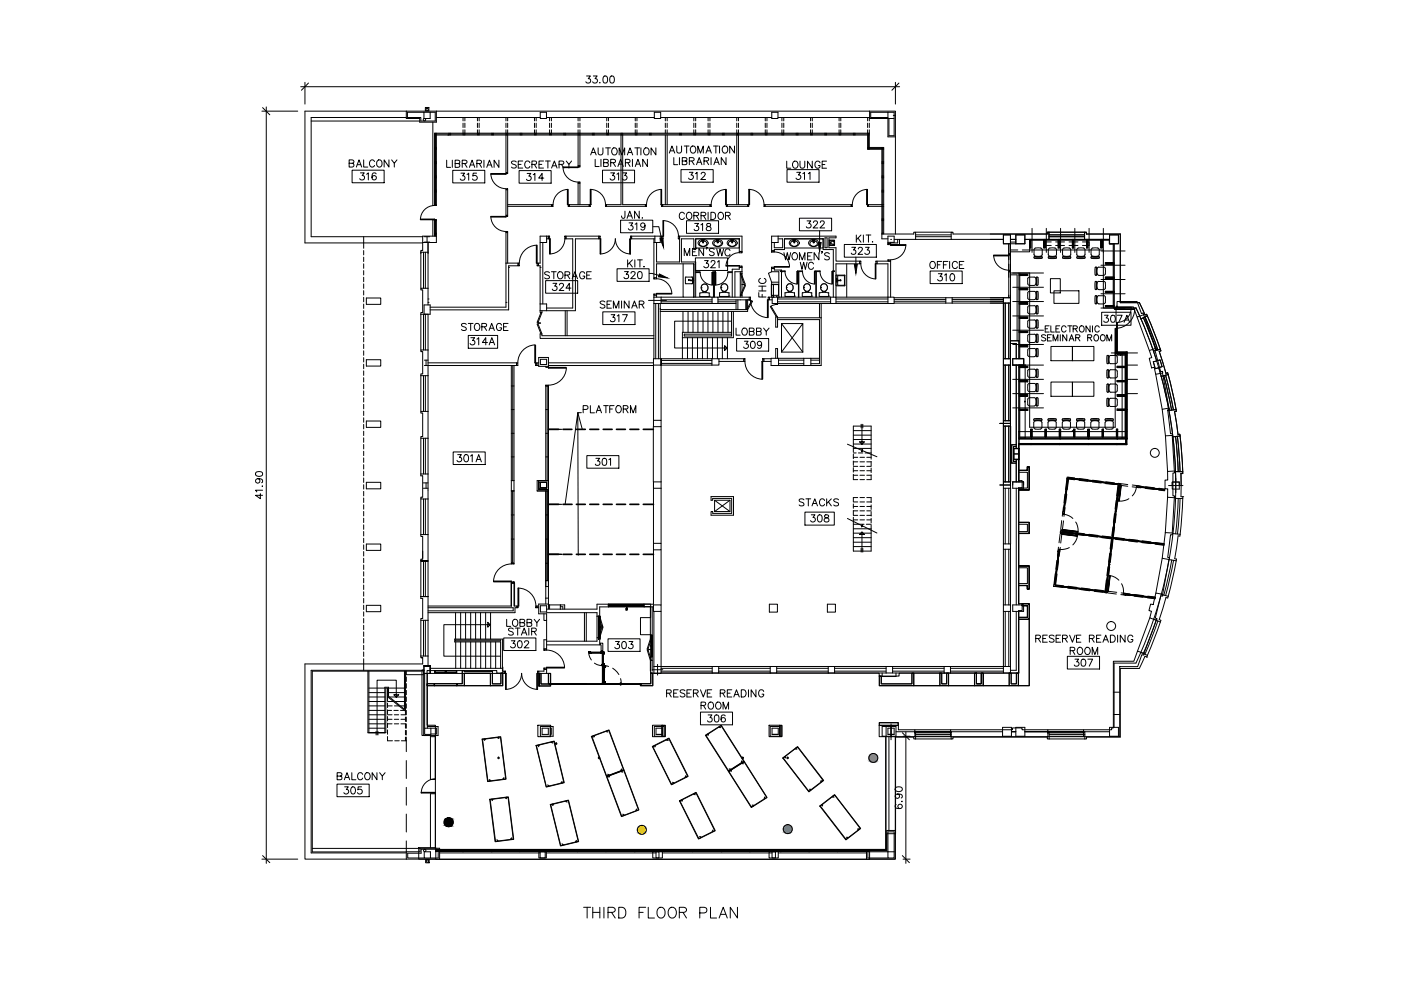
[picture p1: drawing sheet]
<svg xmlns="http://www.w3.org/2000/svg" width="420mm" height="297mm" viewBox="0 0 420 297" stroke-linecap="round" stroke-linejoin="round" font-family="sans-serif">
<!-- layer: 55-3F$0$A-ANNO-TEXM -->
<g fill="none" stroke="#000" stroke-width=".3">
<path d="M175 271.9h2.1M176.1 271.9v3.3M177.8 271.9v3.3M177.8 273.5h2.1M179.9 271.9v3.3M181.1 271.9v3.3M182.3 273.5h1.4a.8 .8 0 0 0 .8-1l-.8-.6h-1.4v3.3M183.4 273.5l1.1 1.7M185.6 271.9h1a1.73 1.73 0 0 1 1.1 1.7 1.73 1.73 0 0 1-1.1 1.6h-1zM191.7 273.5h1.2M193.6 271.9h-1.9v3.3M194.4 271.9v3.3h1.9"/>
<path d="M197.3 272.4l.3-.3a1.48 1.48 0 0 1 1.7 .5 1.48 1.48 0 0 1 0 1.8 1.18 1.18 0 0 1-1.3 .8 1.18 1.18 0 0 1-1-1.3zM200.7 272.4a1.19 1.19 0 0 1 1.3-.4 1.19 1.19 0 0 1 .8 1.2 1.4 1.4 0 0 1-.3 1.5 1.4 1.4 0 0 1-1.5 .3 2.01 2.01 0 0 1-.3-2.6zM203.7 273.5l1.9-.2a.71 .71 0 0 0 0-1.2l-1.9-.2v3.3M204.8 273.5l1.1 1.7M209.9 273.6h1.3a.85 .85 0 0 0 .8-.8 .85 .85 0 0 0-.8-.9h-1.3v3.3M213.1 271.9v3.3h1.8M215.7 275.2l1.2-3.3 1.2 3.3M216.1 274.1h1.5M221.2 271.9v3.3l-2.2-3.3v3.3"/>
</g>
<!-- layer: 55-3F$0$A-WALL -->
<g fill="none" stroke="#000" stroke-width=".3">
<path d="M121.8 33.3h9.1v3.3h-5v-1.1h-4.1zM127.1 33.7h-4.9v1.5h4v1.1h4.3v-2.6h-1.5M260.8 33.3h7.7v7.7h-2.2v-5.5h-5.5zM266.3 33.7h-5.2v1.5h5.2M266.6 35.5v5.2h1.6v-5.2M151.7 40.5v11.2M151.7 56.9v7.6M152.2 40.5v11.2M152.2 56.9v7.6M173.4 40.5v9.2M173.4 54.9v6.4M173.9 40.5v9.2"/>
<path d="M173.9 54.9v6.4M186.2 40.5v20.8h-4.3M186.7 40.5v20.8h7.2M199.5 40.5v20.8M200.1 40.5v20.8M221 40.5v20.8M221.5 40.5v20.8M126.2 75.5v.5M126.8 72.8v2.3h-.6v.5h2.2M128.4 72.7v3.3M151.7 78.9h3.7v.8h-2.9v13.2h-23.5M151.7 69.7v22.4h-22.7"/>
<path d="M152.2 69.7v9.2M152.2 61.8h13.3M152.2 61.3h13.3M162 72.7v6.2h-.5v.8h.5v11.4M162.8 72.7v18.4M163.9 70.8h.5v.8h-.5M170.7 61.8h6M170.7 61.3h6M181.9 61.8h12M196.1 71.6v11.6M196.4 70.8h-7v.8h7M196.9 72.7v5.8h6.9v-7.7h18.7v4.6h-.8v-3.8h-13.1v3.2h-.5v-3.2h-3.7v6.9h4.2v10.6"/>
<path d="M198 70.8h.4M198 71.6h.4M198.2 61.3h14.8M198.4 61.8h14.6M218.2 61.8h6.1M218.2 61.3h6.1M221.7 75.4h.8M229.4 61.8h25.9M229.4 61.3h25.9M231.4 72.7v2.5h.8v-.4h3.1v-3.2h11.6v3.2h3v6.4M233.4 70.8h17.3v.5h-2.1v3h2.1v4h7.1M233.4 71.6h1.3v2.7h-2.5v-1.6"/>
<path d="M247.4 71.3h.6v3h-.6zM257.8 79.1h-7.1v10h15.6v-10h-3.2M260.4 61.8h4.1M260.4 61.3h4.1M263.1 78.3h4v10.8M266.3 71.6h-1.8v-1.5h9.5v-.5h.6v2.2h-6.4M266.3 72.6v.4M269.2 71.8v1h-2.1M269.8 71.8v1.5h-2.7v-.7M300.9 71.8h-15.6v-2.2h.5v.5h28.2v-.5h.6v2.2h-7.2M302.5 73.1v10M303 73.1v10"/>
<path d="M303 71.8h1.6M314.3 69.6v.5M332.8 71.8h-7.5v-2.2h.5v.5h10.2v20.6h5.7M334.1 73.1v19.2h6.6l1.5 3.2M128.4 91.4v-5h-2.2v.5h.6v6.8h-.6v.5h2.2M162 93.1v.6h.5v-.6M162 80.1h.1M163.9 92.3h7.9v-20.7h-2.1v-.8h9.9v.8h-7v21.5h-8.7M169.5 93.1v7.5M170.1 93.1v7.5M196.1 88.5v.6M196.1 91v16.5"/>
<path d="M196.7 91v16.5M196.9 83.2v-4.1h11.2v10M196.9 88.5v.6M197.5 91v16.5M198 91v16.5h15.5M198 92.8h26.2v.5h-26.2M198.3 89.9h15.2M198.3 89.1h15.2M198.3 91h15.2M198.3 90.5h15.2M215.3 89.9h9.4M215.3 89.1h9.4"/>
<path d="M215.3 91h5.4M215.3 90.5h5.4M220.7 89.9v2.9M221.3 89.9v2.9M222 89.1v-.6h.5v.6M222 81.4v.6h.5v-1.9h-.8v.6h-2.1v8.4M222.5 81.4h-2.1v7.7M230.8 89.9h.8M230.8 89.1h.8M231.4 89.1v-.5h.6v.5M231.4 80.5v.9h2.2v7.7M231.4 80.5h.8"/>
<path d="M232.2 80.5v.4h2.2v.3M232.6 91v.3h.6v-.3h15.9M232.6 95h.6v3h-.6zM233.2 89.1h15.9M233.2 90.5h15.9M233.2 95.8h12.6v13.2h-2.6M233.2 95.3h13.1M233.2 89.6h15.9M233.6 84.6h-2.2v.6h2.2M234.4 81.4v7.7M245.8 91v4.3M246.3 91v18.6h-3.1"/>
<path d="M249.9 81.4v7.7M250.7 91h15.6M250.7 90.5h15.6M250.7 89.6h15.6M268.2 89.2h15.4M268.2 89.7h15.4M268.2 90.3h15.4M268.2 90.8h15.4M285.6 90.8h15.3v16.7M285.6 89.2h15.3M285.6 89.7h15.3M285.6 90.3h15.3"/>
<path d="M301.5 90.8v16.7M302.5 88.4v.8M302.5 90.8v16.7M303 88.4v.8M303 90.8v16.7M341.7 90.7l1.7 3.7M343.8 94.2l-.4 .2M343.9 94.2l.2 .5-1.9 .9M126.2 104.9h2.2v7.7h-2.2v-.5h.6v-6.7h-.6zM128.4 108.8h26.5v.8h-26.5M153.3 109.6v34.5M153.8 109.6v34.5"/>
<path d="M154.1 109.6v34.5M161.6 108.8h-.6v.8h.6M164.1 115.7v28.4M164.5 108.8h31.5M164.5 109.6h31.5M196 109.4v16.6M196.1 100.6h-33.6v-.5h-.5v1.3h34.1M198 109.4h15.5M198.3 109.4v16.6M198.3 108h15.2M198.3 108.9h15.2M215.6 108.3h7.4"/>
<path d="M215.6 107.5h7.4M229.1 108.3h2.1M229.1 107.5h2.1M232.6 107.4v-2.9h.6v2.9M233.5 109.6h7.6M233.5 109h7.6M233.5 108h7.6M233.5 107.4h7.6M243.2 108h2.6M243.2 107.4h2.6M300.9 109.4v16.7M301.5 109.4v16.7"/>
<path d="M302.5 109.4v16.7M303 109.4v16.7M303 103h1.8v4.5M303 102.2h2.6v5.3M304.8 109.4v25h.8v-25M345.9 105.2l2.3 7.6M348.1 105.2l-.5 .1 2 6.6 .6-.1M348.1 105.2l-.1-.6-2.1 .6M350.2 111.7l.1 .5-2.1 .6M126.2 123.3h2.2v8.1h-2.2v-.5h.6v-7.1h-.6zM153.3 136.9h.8M153.3 129.9h.8"/>
<path d="M153.3 122.8h.8M163.7 136.9h.8M163.7 129.9h.8M195.9 127.9v16.5M198.3 127.9v16.5M300.9 127.7v16.7M301.5 127.7v16.7M302.5 127.7v16.7M303.1 127.7v16.7M304.8 133.9h-.8v4.4h.8M304.8 133.3h-1.4v5.5h1.4M350.5 123l2.2-.3 .1 .5"/>
<path d="M350.6 123l1.1 7.9 2.2-.2-.1-.5h-.5M352.8 123.3h-.6l1.1 6.9M126.2 142.1h2.2v7.5h-2.2v-.6h.6v-6.4h-.6zM153.3 147.2h.8v21.6h-.8zM153.3 154.3h.8M153.7 147.2v21.6M163.7 144.1v-28.4h.8v58.3M163.7 147.2v26.8M164.1 147.2v26.8M196 146.3v16.6M198.3 146.3v16.6M213.2 148.8h6.8v5.6h-6.8v-1.1h.6v.6h5.6v-4.5h-5.6v.5h-.6z"/>
<path d="M300.9 146.3v16.7M301.5 146.3v16.7M302.5 146.3v16.7M303.1 146.3v16.7M304.8 144.4v-6.6h.8v6.6M304.8 146.3v35M305.6 146.3v35M354.7 148.9h-.5v-7h.5v-.5h-2.2v8M354.7 148.9h.1M354.7 148.9v.5h-2.1M126.2 178.8v.6h.6v6h-.6v.5h2.2v-7.1M126.2 168.1h2.2h-2.2v-.5h.6v-6.8h-.6v-.6h2.2v7.9"/>
<path d="M128.4 178.8h-2.2h2.2M153.3 161.6h.8M154.1 174.7h-.8v7M154.1 174.4v7.3M163.7 175.8v3.5M164.5 175.8v3.5M196 164.8v16.3h-2.8v.8h2.8M198.3 164.8v16.5M300.9 164.6v16.7M301.5 164.6v16.7M302.5 164.6v16.7M303 164.6v16.7"/>
<path d="M348.2 178.2l2.1 .5-.1 .5-.5-.1-2 6.6 .4 .2M348.3 178.1l-2.3 7.5 2 .8 .2-.5M353.3 160.6l-1 6.9 .5 .1-.1 .5-2.1-.4M353.3 160.6l.5 .1M353.9 160.7v-.6l-2.1-.2-1.2 7.8M109.1 199v1.9M126.8 197.1h-.3h.3M126.8 197.1h-.6v-.5h2.2v3M126.8 197.1v1.9M128.4 182.2h25.5v.9h-25.5M128.4 181.7h24.9M153.3 181.7v-7h1v7h.7"/>
<path d="M155 182.2h-.6v1.4h-26M161.6 181.7h-.5v.5h.5M163.1 184v2h.8v-2M163.1 191.8h.8v2.7h-.8zM163.9 192.2h15.1v-1.1h.8v2.2h-15.9M163.9 182.6h.6M164.5 181.3h.3M168 182.6h11v-1.5h3.5v.8h-2.7v2.8h-.8v-1.1h-15.1M168.8 182.6v-.7h-.7v-.6h1.2v1.3M175.3 183.6v8.6M175.8 183.6v8.6M195 181.9v9.6h.6"/>
<path d="M195.6 198h-.6v3.2M195.6 181.9v19.3M196.1 183.3v16.5M198.3 183.3v16.5h15.3M215.5 199.8h15.7M232.9 199.8h15.6M250.3 199.8h15.4M267.7 199.8h15.6M300.9 183.3v16.5h-15.9M301.5 183.3v16.5M302.5 183.3v16.5M303 183.3v16.5"/>
<path d="M304.8 183.3v17.6h-1.8M305.6 183.3v18.4h-2.6M342.1 195.6l2 .8-.2 .5M342.1 195.5l-1.4 3.2-6.6 .1v19.2M343.4 196.7l.5 .2M343.4 196.7l-1.7 3.6M343.9 196.9h.1M110.3 201.2v18.4h.3v-18.4M116.5 208.7v-2.7h-1.1v13.6h.3v-13.4h.5v2.6M121.3 201.2v11.4M121.6 201.2v11.9M126.5 200.9h.6"/>
<path d="M127.1 200.9v19.6h4.3v-2.7h-3.2M127.1 200.9h-.6h.6M127.4 201.8v16.5M128.2 201.8v16.5M129 200.3h21.7v.9h.5v.6h-22.2M129.2 218.3h1.7v1.7h-1.7M161.6 201.2h1.5v-.6h.8v1.2M162.3 201.8h2.1M165 218.3h.3v1.8h-.3M165 217.8h.9v2.9h-.9M198.3 200.3h15.3M198.3 201.2h15.3"/>
<path d="M198.3 201.7h15.3M215.5 200.3h15.5M215.5 201.2h15.5M215.5 201.7h15.7M232.9 200.3h15.5M232.9 201.2h15.5M232.9 201.7h15.6M250.3 200.3h15.4M250.3 201.2h15.4M250.3 201.7h15.4M264.6 201.7v1.1h4.1v-1.1M265.7 217.8h-1.1v2.9h1.1"/>
<path d="M267.7 200.3h15.4M267.7 201.2h15.4M267.7 201.7h15.6M268.7 219.3h5.9v2.2h-.6v-.6h-5.5M285 200.3h15.9M285 201.2h15.9M285 201.7h15.9M300.7 219.3h-15.4v2.2h.5v-.6h28.3v.6h.5v-2.2h-7.2h6.7M303.3 219.3h1.3h-1.3M341.7 200.4h-5.7v20.5h-10.1v.6h-.6v-2.2h7.5M121.8 255.3h4.2v-1h5.8v3.2h-10zM127.2 257.2h-4.9v-1.5h4v-1.1h5.1v2.6h-2.3"/>
<path d="M259.9 255h6.1v-6.1h2.5v8.6h-8.6zM268.2 255.3v-6h-1.9v6h-6v1.9h6"/>
</g>
<!-- layer: 55-3F$0$A-FLOR-BLOW -->
<g fill="none" stroke="#000" stroke-width=".3">
<path d="M121.8 33.3h-30.3v39.5h35.3M121.8 35.2h-28.5v35.8h33.5M129.8 36.6v25h.5M130.9 33.3h129.9M130.9 35.2h31.1M163.9 35.2h32.3M198.1 35.2h33.4M233.3 35.2h27.5M268.5 41v29.1M126.2 75.6v10.8M128.4 75.6v10.8M130.3 65.9h-.5v4.9"/>
<path d="M126.2 94.2v10.7M128.4 94.2v10.7M222 82v6.5M222.5 82v6.5M223.7 89.9v2.9M223.9 89.9v2.9M224.2 89.9v2.9M231.4 85.2v3.4M232 85.2v3.4M316.1 87.2h7.5v3.7h-7.5zM126.2 112.6v10.7M128.4 112.6v10.7"/>
<path d="M126.2 131.4v10.7M128.4 131.4v10.7M126.2 149.6v10.6M128.4 149.6v10.6M126.2 168.1v10.7M128.4 168.1v10.7M126.2 185.9v10.7M126.8 199h-35.3v58.5h30.3M128.4 185.9v10.7M179 184.7v6.4M179.8 184.7v6.4M182.5 181.9h10.7"/>
<path d="M182.5 181.1h10.7M126.5 200.9h-33.2v54.8h28.5M150.1 200.3v-7.9h-13.7v-.8h14.3v8.7M266.6 220.9v28M268.5 220.9v28M131.8 255.7h30.2M131.8 257.5h128.1M163.8 255.7h32.9M198.6 255.7h32.9M233.4 255.7h26.5"/>
</g>
<!-- layer: 55-3F$0$A-FLOR-FIXT -->
<g fill="none" stroke="#000" stroke-width=".3">
<path d="M127.6 32.2h1v1.1h-1zM206.2 71.7h.1M208 79l.1 .2M208.1 79.2v9.7M209.6 72.2a1.65 1.65 0 0 1 2.8 .6 1.59 1.59 0 0 1-1.5 1.1 1.59 1.59 0 0 1-1.5-1.1zM210.3 72.3h.4M210.4 72.3a.82 .82 0 0 0-.6 1 .82 .82 0 0 0 1.1 .5 .81 .81 0 0 0 1.1-.7 .81 .81 0 0 0-1.1-.8M210.7 72.1l-.2-.1h.7l-.3 .1M210.7 72.5v-.5h.2v.5M210.7 72.5h.3M210.8 72.6l.2 .1zM214 72.2a1.65 1.65 0 0 1 2.7 .6 1.59 1.59 0 0 1-1.5 1.1 1.59 1.59 0 0 1-1.5-1.1z"/>
<path d="M214.7 72.3h.4M214.7 72.3a.82 .82 0 0 0-.5 1 .82 .82 0 0 0 1 .5 .81 .81 0 0 0 1.1-.7 .81 .81 0 0 0-1-.8M215.1 72h.2v.5h-.2zM215.1 72.1l-.3-.1h.7l-.2 .1M215.1 72.6l.3 .1zM218.4 72.2a1.65 1.65 0 0 1 2.7 .6 1.59 1.59 0 0 1-1.5 1.1 1.59 1.59 0 0 1-1.5-1.1zM219.4 72h.3l-.1 .5h-.2zM219.4 72.1l-.2-.1h.7l-.2 .1M219.4 72.3a.81 .81 0 0 0-1 .9 .81 .81 0 0 0 1.2 .6 .8 .8 0 0 0 1.1-.7 .8 .8 0 0 0-1-.8M219.5 72.6l.2 .1zM237 72.2a1.65 1.65 0 0 1 2.7 .6 1.59 1.59 0 0 1-1.5 1.1 1.59 1.59 0 0 1-1.5-1.1zM238.1 72.1l-.3-.1h.7l-.2 .1"/>
<path d="M238.1 72.3a.81 .81 0 0 0-1 .9 .81 .81 0 0 0 1.1 .6 .81 .81 0 0 0 1.1-.7 .81 .81 0 0 0-1-.8M238.1 72.6l.3 .1zM238.3 72.5h-.2v-.5h.2v.5M242.8 72.2a1.65 1.65 0 0 1 2.7 .6 1.59 1.59 0 0 1-1.5 1.1 1.59 1.59 0 0 1-1.5-1.1zM243.5 72.3h.4M243.5 72.3a.82 .82 0 0 0-.6 1 .82 .82 0 0 0 1.1 .5 .81 .81 0 0 0 1.1-.7 .81 .81 0 0 0-1-.8M243.9 72.1l-.3-.1h.7l-.2 .1M243.9 72.5h.2v-.5h-.2v.5M243.9 72.6l.3 .1zM248.7 72h1.6v1.6h-1.6zM248.8 72.1h1.3v1.3h-1.3zM249.1 72.9l.9 .4"/>
<path d="M249.8 72.2l-.7 .4M249.9 72.2l.1 .2zM253.9 79.1v10M205.5 83.1v1.9M205.6 84.9l.1 .1M205.7 83.1h1.9M205.7 85h1.9M205.7 83l-.1 .1M207.1 83.9h.9v.3h-.9M207.1 83.9v.2M207.6 83l.1 .9M207.7 84.2l-.1 .8"/>
<path d="M207.8 83.9v-.5h.2v1.4h-.2v-.6M208.1 88.9l-.1 .2M209.9 87.9v.9M209.9 88.8h2.8M209.9 87.9l2.2-.2 .6 .2M210.3 86.3h.1M210.3 86v.5M210.3 86.5l.1 .2M210.3 86.7l.4 .5M210.4 85.8l-.1 .2M210.6 85.4l-.3 .4M210.7 85.3l-.1 .1"/>
<path d="M210.7 87.2l.2 .1M210.8 87.3v.4M210.9 87.3l.2 .1M210.9 85.2l-.2 .1M211.1 85.2h-.2M211.1 85.2h.6M211.7 85.2l.3 .2M211.7 87.3l-.6 .1M211.7 87.3v.4M212 85.4l.3 .4M212.3 86.7l-.6 .6M212.3 85.8v.2"/>
<path d="M212.3 86v.5M212.3 86.5v.2M212.7 88.8h.1M212.7 87.9v.9M215.8 87.8l.1 1.1 2.7-.2M215.9 87.8h2.6M215.9 87.7l-.1 .1M216.2 86.2h.1M216.2 86l.1 .6 .3 .5M216.5 85.4l-.3 .6M216.7 87.2l.3 .1M216.8 87.2v.4"/>
<path d="M216.8 85.1l-.3 .2M217 85.1h-.2M217 85.1h.6M217.6 85.1l.4 .2M217.6 87.2l-.6 .1M217.6 87.2v.4M217.8 87.2l-.2 .1M217.9 85.4l.4 .6M218.2 86v.5l-.4 .6M218.6 87.7l.1 .1M218.6 88.8h.1M218.6 87.8v1"/>
<path d="M235.4 87.8l.1 1.1 2.8-.2M235.4 87.8l2.3-.2 .6 .2M235.8 86.2h.1M235.8 86.4l.1 .2M235.9 86v.4M235.9 85.8l-.1 .2M235.9 86.6l.4 .5M236.1 85.4l-.2 .3M236.3 87.2h.9l.1 .4M236.4 87.2v.4M236.5 85.1l-.4 .2M237.2 85.1h-.7"/>
<path d="M237.3 85.1l.3 .2M237.4 87.2l-.1 .1M237.6 85.4l.3 .6M237.8 86v.4M237.9 86.4l-.5 .7M238.3 88.8h.1M238.3 87.8v1M240.6 87.8l.1 1.1 2.7-.2M240.6 87.8l2.3-.2 .6 .2M241 86.2h.1M241 86l.1 .6 .4 .5M241.3 85.4l-.3 .6"/>
<path d="M241.5 87.2l.1 .1M241.6 87.2v.4M241.6 85.1l-.3 .2M241.7 87.2h.7l.1 .4M242.4 85.1l.4 .2M242.4 85.1h-.7M242.6 87.2l-.2 .1M242.8 85.4l.3 .6M243 86v.5l-.4 .6M243.4 88.8h.1M243.4 87.8v1M245.7 87.8l.1 1.1h2.6"/>
<path d="M246.1 86.2h.1M246.2 86l.2 1M246.4 85.4l-.3 .6M246.4 87l.2 .1M246.5 87.2h1M246.6 85.2l-.2 .1M246.7 87.2v.4M246.7 85.1l-.2 .1M247.5 85.1h-.7M247.5 85.1l.3 .2M247.7 87.2l-.2 .4M247.8 85.4l.4 .6"/>
<path d="M248.1 86v.4M248.2 86.4l-.5 .7M248.4 87.8l-2.1-.2-.6 .2M248.5 87.7l.1 .1M248.5 88.7l-.1 .1M248.5 88.8h.1M248.5 87.8v1M250.8 85.5l.1 .1M250.8 83.6v.9h.3v-.3M250.8 82.5h2.5M250.9 82.4l-.2 3.1M250.9 84l.9 .1-.9 .1z"/>
<path d="M251.1 83.6h-.3h.3v.4M251.2 84.2l.1 1.3h1.8M251.2 82.8v1.2M253.1 82.6l-1.9 .1M253.2 82.6l.1 2.8M253.3 85.3l-.2 .2M253.3 82.4l.1 .2M253.4 82.6v2.9M253.4 85.5l-.1 .2h-2.5M127.6 257.6h1.1v1h-1.1z"/>
<circle cx="127.3" cy="35.9" r=".36"/>
<circle cx="128.1" cy="32.7" r=".36"/>
<circle cx="249.1" cy="72.7" r=".11"/>
<circle cx="206.6" cy="84" r=".15"/>
<circle cx="252.1" cy="84.1" r=".15"/>
<circle cx="127.4" cy="254.9" r=".36"/>
<circle cx="128.2" cy="258.1" r=".36"/>
</g>
<!-- layer: 55-3F$0$A-FLOR-WDWK -->
<g fill="none" stroke="#000" stroke-width=".3">
<path d="M204.9 79.1v9.8M208.6 71.6h13.1v2.7h-13.1zM235.3 71.6h11.6v2.7h-11.6zM204.9 88.9v.2M208.6 81.4h1.4v.3h-1.4M213.7 81.4h.8v.3h-.8zM214 81.7v7.4M214.3 81.7v7.4M219.6 81.4h-1.4v.3h1.4M234.1 81.2h1.3v.2h-1.3zM234.4 81.4h.1M239.2 81.2h1.5v.2h-1.5z"/>
<path d="M239.5 81.4v7.7M239.6 81.4v7.7M244.4 81.2h1.5v.2h-1.5zM244.7 81.4v7.7M244.8 81.4v7.7M249.7 81.2h.5v.2h-.5z"/>
</g>
<!-- layer: 55-3F$0$A-ANNO-DIMS -->
<g fill="none" stroke="#000" stroke-width=".3">
<path d="M78.5 33.3h10.8M78.8 32.3l2.1 2.1M79.9 32v226.8M90.2 26h179.6M91.5 24.7v6.5M92.5 24.9l-2.1 2.2M175.9 22.8h1.2l-.7 .8a.72 .72 0 0 1 .6 1.1 .72 .72 0 0 1-1.3-.2M177.9 22.8h1.2l-.7 .8a.72 .72 0 0 1 .6 1.1 .72 .72 0 0 1-1.3-.2M179.9 24.7l.1 .1M181.1 22.9a.71 .71 0 0 1 1 .3l.1 .5a.9 .9 0 0 1-.6 1.2h-.2a1.38 1.38 0 0 1-.3-2zM183.1 22.9a.71 .71 0 0 1 1.1 .3v.5a.9 .9 0 0 1-.5 1.2h-.3a1.38 1.38 0 0 1-.3-2zM268.5 24.7v6.5"/>
<path d="M269.6 24.9l-2.1 2.2M76.7 141.6l.9-.2a.9 .9 0 0 1 1.2 .5 1.08 1.08 0 0 1-1.1 .9 1.08 1.08 0 0 1-1.1-.9zM77.4 143.5a.68 .68 0 0 1 .6 .9 .68 .68 0 0 1-1.1 .3 .68 .68 0 0 1 0-1.1 1.05 1.05 0 0 1 1.3-.1 1.05 1.05 0 0 1 .5 1.1l-.2 .1M78.1 148v1.5l-1.5-1h2.2M78.7 145.6v.2l-.1-.1M78.8 146.9h-2.2l.4 .5M270.6 219.6l2.1 2.1M271.7 219.4v39.4M268.6 236.1l.8-.3a.91 .91 0 0 1 1.2 .8 1.16 1.16 0 0 1-1.1 .7 1.16 1.16 0 0 1-1.1-.9zM269.2 238a.66 .66 0 0 1 .5 .9 .66 .66 0 0 1-1.1 .2 .66 .66 0 0 1 .1-1l.5-.1a1.01 1.01 0 0 1 1.4 .8l-.3 .4M270.8 220.7h2.1M78.5 257.5h10.8"/>
<path d="M78.8 256.5l2.1 2.1M268.7 241.1l-.1 .2a.66 .66 0 0 0 .3 1 1.3 1.3 0 0 0 1.7-.5 .67 .67 0 0 0-.6-.8 .67 .67 0 0 0-.7 .6 .67 .67 0 0 0 .6 .8M270.5 240.1v.2l-.1-.1M270.6 256.5l2.1 2.1M270.8 257.5h2.1"/>
</g>
<!-- layer: 55-3F$0$A-COLS-CONC -->
<g fill="none" stroke="#000" stroke-width=".3">
<path d="M127.1 33.7h1.9v1.8h-1.9zM162 33.7h1.9v1.8h-1.9zM196.2 33.7h1.9v1.8h-1.9zM231.5 33.7h1.8v1.8h-1.8zM266.3 33.7h1.9v1.8h-1.9zM267.9 34.6h.1M268.2 34.6h.1M268.5 34.6h.1M126.8 70.8h4.1v1.9h-4.1zM162 70.8h1.9v1.9h-1.9zM196.1 72.7h1.9v-1.9h-1.6v1.9M231.4 70.8h2v1.9h-2z"/>
<path d="M266.3 70.8h1.9v1.8h-1.9zM266.3 73h.8M267.1 71.8h.1M300.9 70.4h2.1v2.7h-2.1zM304.6 70.4h2.8v2.7h-2.8zM332.8 70.4h2.6v2.7h-2.6zM109.9 89.3h4.3v1.9h-4.3zM127.2 91.4h1.8v2.8h-1.8zM162 91.1h1.9v2h-1.9zM196.1 89.1h2.2v1.9h-2.2zM213.5 89.1h1.8v1.9h-1.8zM231.6 89.1h1.6v1.9h-1.6z"/>
<path d="M232.8 88.8l.6 .5M233.6 89.1h.1M249.1 89.1h1.6v1.9h-1.6zM266.3 89.1h1.9v1.9h-1.9zM283.6 89.2h2v1.6h-2zM300.9 89.2h2.1v1.6h-2.1zM109.9 107.8h4.3v1.9h-4.3zM161.6 107.1h2.9v2.7h-2.9zM162.1 107.7h1.8v1.6h-1.8zM198.3 107.5v1.9v-1.9M198.3 107.5h-2.3v1.9h2.3M213.5 107.5h2.1v1.9h-2.1z"/>
<path d="M231.2 107.4h2.3v2.2h-2.3zM241.1 107.4h2.1v2.2h-2.1zM300.9 107.5h2.1v1.9h-2.1zM303.7 107.5h3.3v1.9h-3.3zM345.9 108.5l2-.6 .6 2-2 .6zM109.9 126.2h4.3v1.9h-4.3zM196 126h2.3v1.9h-2.3zM299.9 126.9h3.2M300.9 126.1h2.1v1.6h-2.1zM109.9 144.6h4.3v1.9h-4.3zM153.3 144.1h.8v3.1h-.8zM161.1 144.1h3.4v3.1h-3.4z"/>
<path d="M161.6 144.1v2.6h2.9M161.6 144.6h2.3v1.8h-2.3zM162.1 144.6v1.6h1.8M196 144.4h2.3v1.9h-2.3zM196 144.4v1.9M299.9 145.4h3.2M300.9 144.4h2.1v1.9h-2.1zM303.7 144.4h3.3v1.9h-3.3zM351.6 144.5h2.1v2.1h-2.1zM109.9 163.1h4.3v1.9h-4.3zM163.7 174h.8v1.8h-.8zM196 162.9h2.3v1.9h-2.3z"/>
<path d="M300.9 163h2.1v1.6h-2.1zM109.9 181.4h4.3v1.9h-4.3zM127.1 199.6h1.9zM127.1 199.6v2.2h1.9M129 199.6v2.2v-2.2M162.1 181.6h1.8v1.8h-1.8zM164.5 181v-1.7h-.8v1.7M164.5 182.6v-1.5h-2.9v2.9h2.3M196 181.3h2.3v2h-2.3zM196.1 199.8h2.2v2h-2.2zM213.6 199.8h1.9v1.9h-1.9zM230.7 181.1h2.4v2.4h-2.4z"/>
<path d="M231 199.8h1.9v1.9h-1.9zM248.1 181.1h2.4v2.4h-2.4zM248.4 199.8h1.9v1.9h-1.9zM265.7 199.8h2v1.9h-2zM283.1 199.8h1.9v1.9h-1.9zM300.9 181.3h2.1v2h-2.1zM300.9 199.8h2.1v1.9h-2.1zM303.7 181.3h3.3v2h-3.3zM127.4 218.3h1.8v1.8h-1.8zM162.1 217.8h2.9v2.9h-2.9zM162.6 218.3h1.8v1.8h-1.8zM196.2 217.8h3v2.9h-3z"/>
<path d="M196.7 218.3h1.9v1.8h-1.9zM231 217.8h2.9v2.9h-2.9zM231.5 218.3h1.9v1.8h-1.9zM265.7 217.8h3v2.9h-3zM266.3 218.3h1.9v1.8h-1.9zM267.2 217.8v3.1M300.7 218h2.6v2.7h-2.6zM304.6 218h2.8v2.7h-2.8zM332.8 218h2.6v2.7h-2.6zM233.3 220.1h-1.6h1.6M127.2 255.3h1.9v1.9h-1.9zM162 255.3h1.8v1.9h-1.8z"/>
<path d="M196.7 255.3h1.9v1.9h-1.9zM231.5 255.3h1.9v1.9h-1.9zM266.3 255.3h1.9v1.9h-1.9z"/>
</g>
<!-- layer: 55-3F$0$A-SPRN -->
<path d="M231.3 85.3h2.2v3.2h-2.2zM304.1 134.5h1.6v3.2h-1.6zM164.8 181.3h3.2v1.3h-3.2z" fill="none" stroke="#000" stroke-width=".3"/>
<!-- layer: 55-3F$0$A-GLAZ -->
<g fill="none" stroke="#000" stroke-width=".3">
<path d="M130.6 39.9v21.7M130.9 39.9v21.7h-.6v-21.7h130.4v4.8M134.6 39.9v.6M134.9 39.9v.6M135.1 39.9v.6M138.9 39.9v.6M139.2 39.9v.6M139.4 39.9v.6M143.2 39.9v.6M143.4 39.9v.6M143.7 39.9v.6M147.5 39.9v.6"/>
<path d="M147.7 39.9v.6M148 39.9v.6M151.7 39.9v.6M152 39.9v.6M152.2 39.9v.6M156 39.9v.6M156.3 39.9v.6M156.5 39.9v.6M160.3 39.9v.6M160.5 39.9v.6M160.8 39.9v.6M164.8 39.9v.6"/>
<path d="M165.1 39.9v.6M165.4 39.9v.6M169.1 39.9v.6M169.4 39.9v.6M169.6 39.9v.6M173.4 39.9v.6M173.7 39.9v.6M173.9 39.9v.6M177.6 39.9v.6M177.9 39.9v.6M178.2 39.9v.6M182 39.9v.6"/>
<path d="M182.2 39.9v.6M182.5 39.9v.6M186.2 39.9v.6M186.5 39.9v.6M186.7 39.9v.6M190.5 39.9v.6M190.8 39.9v.6M191 39.9v.6M194.8 39.9v.6M195 39.9v.6M195.3 39.9v.6M203.8 39.9v.6"/>
<path d="M204.1 39.9v.6M204.4 39.9v.6M208.1 39.9v.6M208.4 39.9v.6M208.6 39.9v.6M212.4 39.9v.6M212.7 39.9v.6M212.9 39.9v.6M216.6 39.9v.6M216.9 39.9v.6M217.2 39.9v.6M221 39.9v.6"/>
<path d="M221.2 39.9v.6M221.5 39.9v.6M225.2 39.9v.6M225.5 39.9v.6M225.7 39.9v.6M229.5 39.9v.6M229.8 39.9v.6M230 39.9v.6M234.5 39.9v.6M234.8 39.9v.6M235 39.9v.6M238.8 39.9v.6"/>
<path d="M239.1 39.9v.6M239.3 39.9v.6M243.1 39.9v.6M243.3 39.9v.6M243.6 39.9v.6M247.4 39.9v.6M247.6 39.9v.6M247.9 39.9v.6M251.6 39.9v.6M251.9 39.9v.6M252.2 39.9v.6M255.9 39.9v.6"/>
<path d="M256.2 39.9v.6M256.4 39.9v.6M260.2 39.9v4.8h4.8M260.4 39.9v4.8M130.3 40.2h130.4M130.3 40.5h130.4M130.3 57.6h.6M130.3 57.3h.6M130.3 57h.6M130.3 53h.6M130.3 53.3h.6M130.3 52.7h.6"/>
<path d="M130.3 48.8h.6M130.3 48.5h.6M130.3 49h.6M130.3 44.5h.6M130.3 44.2h.6M130.3 44.7h.6M134.3 40.5h.1M260.2 44.5h4.8M260.2 44.2h4.8v25.9M264.5 57.6h.5M264.5 57.3h.5M264.5 57h.5"/>
<path d="M264.5 53h.5M264.5 53.3h.5M264.5 52.7h.5M264.5 48.8h.5M264.5 48.5h.5M264.5 49h.5M264.5 44.2v25.9M264.7 44.2v25.9M127 75.6v10.8M127.6 75.6v10.8M130.3 70.8v-4.9h.6v4.9M130.3 70.1h.6"/>
<path d="M130.3 69.9h.6M130.3 66.1h.6M130.3 61.3h.6M130.6 65.9v4.9M264.5 69.9h.5M264.5 65.9h.5M264.5 66.1h.5M264.5 61.3h.5M264.5 65.6h.5M264.5 61.8h.5M274.6 70.4h10.7M274.6 71h10.7"/>
<path d="M314.6 70.4h10.7M314.6 71h10.7M127 94.2v10.7M127.6 94.2v10.7M128.4 90.6h.1M128.4 89.6h.1M151.7 90.6h.1M152.5 80.1h.1M342.9 95.2l3.8 9.8M343.4 95l3.8 9.9M127 112.6v10.7M127.6 112.6v10.7"/>
<path d="M349 112.6l2.4 10.3M349.5 112.4l2.4 10.4M127 131.4v10.7M127.6 131.4v10.7M352.5 130.8l.8 10.5M353.1 130.8l.8 10.6M127 149.6v10.6M127.6 149.6v10.6M353.4 149.4l-.8 10.6M353.9 149.4l-.8 10.7M127 168.1v10.7M127.6 168.1v10.7"/>
<path d="M351.4 167.8l-2.4 10.6M352 167.9l-2.4 10.6M127 185.9v10.7M127.6 185.9v10.7M182.5 181.6h10.7M182.5 181.4h10.7M346.7 186l-3.8 9.9M347.2 186.1l-3.8 10M264.6 220.7h.5M274.6 220.7h10.7M274.6 220.2h10.7M314.6 220.7h10.7"/>
<path d="M314.6 220.1h10.7"/>
</g>
<!-- layer: 55-3F$0$A-GRID-LINE -->
<path d="M194.5 90h5.4M299.9 126.9h3.2M304 136.1h1.6M299.9 145.4h3.2M350.4 145.5h4.4M352.6 143.4v4.3M197.2 199.1v3.3M195.6 200.7h3.2M267.2 217v4.7" fill="none" stroke="#000" stroke-width=".3"/>
<!-- layer: 55-3F$0$A-GLAZ-SILL -->
<g fill="none" stroke="#000" stroke-width=".3">
<path d="M274.6 69.6h10.7M274.6 71.8h10.7M314.6 69.6h10.7M314.6 71.8h10.7M342.1 95.5l3.8 9.7M344.1 94.7l3.9 10M348.2 112.8l2.4 10.2M350.3 112.2l2.4 10.5M351.7 130.9l.8 10.4M353.9 130.7l.8 10.7M352.5 149.4l-.7 10.5M354.7 149.4l-.8 10.7"/>
<path d="M350.6 167.7l-2.3 10.4M352.7 168.1l-2.4 10.6M346 185.6l-3.9 9.9M348 186.4l-3.9 10M274.6 219.3h10.7M314.6 219.3h10.7M274.6 221.5h10.7M314.6 221.5h10.7"/>
</g>
<!-- layer: 55-3F$0$A-FLOR-ABOV -->
<g fill="none" stroke="#000" stroke-width=".3">
<path d="M138.9 35.2v1M138.9 36.9v1.3M138.9 38.9v1M139.4 35.2v1M139.4 36.9v1.3M139.4 38.9v1M143.2 35.2v1M143.2 36.9v1.3M143.2 38.9v1M143.7 35.2v1M143.7 36.9v1.3M143.7 38.9v1"/>
<path d="M151.7 35.2v1M151.7 36.9v1.3M151.7 38.9v1M152.2 35.2v1M152.2 36.9v1.3M152.2 38.9v1M160.3 35.2v1M160.3 36.9v1.3M160.3 38.9v1M160.8 35.2v1M160.8 36.9v1.3M160.8 38.9v1"/>
<path d="M164.8 35.2v1M164.8 36.9v1.3M164.8 38.9v1M165.4 35.2v1M165.4 36.9v1.3M165.4 38.9v1M173.4 35.2v1M173.4 36.9v1.3M173.4 38.9v1M173.9 35.2v1M173.9 36.9v1.3M173.9 38.9v1"/>
<path d="M182 35.2v1M182 36.9v1.3M182 38.9v1M182.5 35.2v1M182.5 36.9v1.3M182.5 38.9v1M190.5 35.2v1M190.5 36.9v1.3M190.5 38.9v1M191 35.2v1M191 36.9v1.3M191 38.9v1"/>
<path d="M199.5 35.2v1M199.5 36.9v1.3M199.5 38.9v1M200.1 35.2v1M200.1 36.9v1.3M200.1 38.9v1M208.1 35.2v1M208.1 36.9v1.3M208.1 38.9v1M208.6 35.2v1M208.6 36.9v1.3M208.6 38.9v1"/>
<path d="M212.4 35.2v1M212.4 36.9v1.3M212.4 38.9v1M212.9 35.2v1M212.9 36.9v1.3M212.9 38.9v1M221 35.2v1M221 36.9v1.3M221 38.9v1M221.5 35.2v1M221.5 36.9v1.3M221.5 38.9v1"/>
<path d="M229.5 35.2v1M229.5 36.9v1.3M229.5 38.9v1M230 35.2v1M230 36.9v1.3M230 38.9v1M234.5 35.2v1M234.5 36.9v1.3M234.5 38.9v1M235 35.2v1M235 36.9v1.3M235 38.9v1"/>
<path d="M243.1 35.2v1M243.1 36.9v1.3M243.1 38.9v1M243.6 35.2v1M243.6 36.9v1.3M243.6 38.9v1M251.6 35.2v1M251.6 36.9v1.3M251.6 38.9v1M252.2 35.2v1M252.2 36.9v1.3M252.2 38.9v1"/>
<path d="M260.2 35.2v1M260.2 36.9v1.3M260.2 38.9v1M260.7 35.2v1M260.7 36.9v1.3M260.7 38.9v1M109.1 72.8v1.6M109.1 75.1v1.3M109.1 77.1v1.3M109.1 79.1v1.3M109.1 81.1v1.3M109.1 83.1v1.4"/>
<path d="M109.1 85.1v1.3M109.1 87.1v1.3M109.1 89.1v1.4M109.1 91.1v1.4M109.1 93.1v1.3M109.1 95.1v1.4M109.1 97.2v1.3M109.1 99.1v1.4M109.1 101.1v1.4M109.1 103.2v1.3M109.1 105.2v1.3M109.1 107.2v1.3"/>
<path d="M109.1 109.2v1.3M109.1 111.2v1.3M109.1 113.2v1.3M109.1 115.2v1.3M109.1 117.2v1.3M109.1 119.2v1.3M109.1 121.2v1.4M109.1 123.2v1.3M109.1 125.2v1.4M109.1 127.2v1.4M109.1 129.2v1.4M109.1 131.2v1.4"/>
<path d="M109.1 133.2v1.4M109.1 135.3v1.3M109.1 137.2v1.4M109.1 139.3v1.3M109.1 141.3v1.3M109.1 143.3v1.3M109.1 145.3v1.3M109.1 147.3v1.3M109.1 149.3v1.3M109.1 151.3v1.3M109.1 153.3v1.3M109.1 155.3v1.3"/>
<path d="M109.1 157.3v1.4M109.1 159.3v1.4M109.1 161.3v1.3M109.1 163.3v1.4M109.1 165.3v1.4M109.1 167.3v1.4M109.1 169.3v1.4M109.1 171.4v1.3M109.1 173.4v1.3M109.1 175.3v1.4M109.1 177.4v1.3M109.1 179.4v1.3"/>
<path d="M109.1 181.4v1.3M109.1 183.4v1.3M109.1 185.4v1.3M109.1 187.4v1.3M109.1 189.4v1.4M109.1 191.4v1.3M109.1 193.4v1.3M109.1 195.4v1.4M109.1 197.4v1.6M121.8 222v3.3M121.8 228v5.3M121.8 236v5.3"/>
<path d="M121.8 244v5.4M121.8 252.1v3.2"/>
</g>
<!-- layer: 55-3F$0$A-DOOR -->
<g fill="none" stroke="#000" stroke-width=".3">
<path d="M147.2 52h4.5v.2h-4.5zM147.2 52.2a4.6 4.6 0 0 0 4.6 4.4M151.7 56.6h.5v.3h-.5zM151.7 51.7h.5v.3h-.5zM168.8 50h4.6v.2h-4.6zM168.8 50.2a4.6 4.6 0 0 0 4.6 4.4M170.2 56.8h.2v4.5h-.2zM170.2 56.8a4.6 4.6 0 0 0-4.3 4.5M173.4 54.6h.5v.3h-.5zM173.4 49.7h.5v.3h-.5zM177 56.8h.3v4.5h-.3zM177 56.8a4.6 4.6 0 0 1 4.6 4.5"/>
<path d="M198.2 56.8h.2v4.5h-.2zM198.2 56.8a4.6 4.6 0 0 0-4.3 4.5M217.6 56.8h.2v4.5h-.2zM217.6 56.8a4.6 4.6 0 0 0-4.3 4.5M224.6 56.8h.2v4.5h-.2zM224.6 56.8a4.6 4.6 0 0 1 4.5 4.5M259.9 56.8h.3v4.5h-.3zM260 56.8a4.6 4.6 0 0 0-4.4 4.5M126.1 65.7h4.2v.2h-4.2zM130.3 61.6a4.3 4.3 0 0 0-4.2 4.2M147.2 64.9h4.5v.2h-4.5zM147.2 65.1a4.6 4.6 0 0 0 4.6 4.3"/>
<path d="M151.7 69.4h.5v.3h-.5zM151.7 64.5h.5v.4h-.5zM155.4 78.9h.3v.8h-.3zM160.8 73.5h.3v5.4h-.3zM160.9 73.5a5.4 5.4 0 0 0-5.1 5.3M161.1 78.9h.4v.8h-.4zM164.4 70.8h.4v.8h-.4zM164.8 71.6h.2v4.5h-.2zM165.5 61.3h.3v.5h-.3zM169.4 71.6a4.6 4.6 0 0 1-4.6 4.5M169.4 70.8h.3v.8h-.3zM170.4 61.3h.3v.5h-.3z"/>
<path d="M176.7 61.3h.3v.5h-.3zM179.6 70.8h.4v.8h-.4zM180 71.6h.2v4.5h-.2zM180 76.1a4.6 4.6 0 0 0 4.5-4.5 4.6 4.6 0 0 0 4.6 4.5M181.6 61.3h.3v.5h-.3zM188.8 71.6h.3v4.5h-.3zM189.1 70.8h.3v.8h-.3zM193.6 61.3h.3v.5h-.3zM198.4 70.8h.4v.8h-.4zM198.4 61.3h.3v.5h-.3zM198.8 66.2h.2v4.6h-.2zM198.8 66.1a4.6 4.6 0 0 1 4.7 4.7"/>
<path d="M203.4 70.8h.4v.8h-.4zM213 61.3h.3v.5h-.3zM217.7 79.6h4v.2h-4zM217.8 61.3h.4v.5h-.4zM221.7 79.8h.8v.3h-.8zM221.7 75.4h.8v.4h-.8zM221.7 75.7a4 4 0 0 0-4 4M224.3 61.3h.3v.5h-.3zM229.1 61.3h.3v.5h-.3zM231.4 75.2h.8v.4h-.8zM232.2 79.9h4.5v.2h-4.5zM232.2 75.5a4.6 4.6 0 0 1 4.6 4.4"/>
<path d="M255.3 61.3h.3v.5h-.3zM257.8 78.3h.4v.8h-.4zM258.2 79.1a4.6 4.6 0 0 0 4.3 4.5M260.2 61.3h.2v.5h-.2zM262.5 79.1h.2v4.5h-.2zM262.7 78.3h.4v.8h-.4zM266.3 77.9h.8v.4h-.8zM266.3 73h.8v.3h-.8zM267.1 73.3h4.5v.3h-4.5zM271.7 73.3a4.6 4.6 0 0 1-4.6 4.6M161.1 97.2l1.1 2.9M161.3 97.1l1.2 3"/>
<path d="M162.1 96.8l-1 .3M162.2 93.7l-1.1 2.9 1 .2M162.5 93.7l-1.2 3M196.1 88.1h.8v.4h-.8zM196.1 83.2h.8v.4h-.8zM196.9 87.9h4.6v.2h-4.6zM196.9 83.6a4.6 4.6 0 0 1 4.6 4.3M210 81.7a3.7 3.7 0 0 0 3.6 3.7M213.5 81.7h.2v3.7h-.2zM214.5 81.7h.2v3.7h-.2zM218.3 81.7a3.7 3.7 0 0 1-3.8 3.7M222 82l1.2 3.3"/>
<path d="M222.3 82l1.2 3.2h-1l1.1 .4M223.3 85.6l-1.3 2.9M223.5 85.7l-1.2 2.8M224.2 89.9l1.5 .4M224.7 89.1h.4v.8h-.4zM225.1 89.9a5.4 5.4 0 0 0 5.1 5.3M225.4 90.2l-1.5 2.6M225.7 90.3l-1.5 2.5M230.1 89.9h.3v5.3h-.3zM230.4 89.1h.4v.8h-.4zM231 91.9l1.8 3.1M231.2 91.8l1.9 3.2"/>
<path d="M231.4 80.1h.8v.4h-.8zM231.4 81.4l-.9 .5 .9 2.7M233.2 91.2l-.9 .1-1.2 .6M235.4 81.4a3.7 3.7 0 0 0 3.6 3.7M239 81.4h.2v3.7h-.2zM240.7 81.4a3.7 3.7 0 0 0 3.5 3.7M244.2 81.4h.2v3.7h-.2zM245.9 81.4a3.7 3.7 0 0 0 3.6 3.7M249.5 81.4h.2v3.7h-.2zM154.9 108.8h.4v.8h-.4zM160.4 103.4h.2v5.4h-.2zM160.4 103.4a5.4 5.4 0 0 0-5.1 5.3"/>
<path d="M160.6 108.8h.4v.8h-.4zM164.5 110.1h5.3v.3h-5.3zM169.8 110.3a5.4 5.4 0 0 1-5.3 5.1M223 107.5h.4v.8h-.4zM223.4 108.3a5.4 5.4 0 0 0 5.1 5.4M228.5 108.3h.2v5.4h-.2zM228.7 107.5h.4v.8h-.4zM148 174.2h5.3v.2h-5.3zM153.4 169a5.4 5.4 0 0 0-5.4 5.1M155.3 176.3h.3v5.4h-.3zM155.4 176.3a5.4 5.4 0 0 1 5.3 5.3M155 181.7h.3v.5h-.3z"/>
<path d="M160.7 181.7h.4v.5h-.4zM163.1 194.5h.8v.4h-.8zM163.9 200h5.4v.2h-5.4zM163.9 194.9a5.4 5.4 0 0 1 5.4 5.1M179.5 184.7l1 3.1M179.8 184.7l1 3.1M180.5 188l-1 3.1M180.8 187.8l-1 .1 1 .2M180.8 188.1l-1 3M194.1 194.5l1 .2-1 .1 .9 3.2M194.4 194.8l.9 3.2M195 191.5l-.9 3.1"/>
<path d="M195.3 191.5l-1 3.1M151.2 201.2h.4v.6h-.4zM151.6 201.8h.2v4.8h-.2zM151.6 206.6a4.8 4.8 0 0 0 4.8-4.8 4.8 4.8 0 0 0 4.8 4.8M161 201.8h.2v4.8h-.2zM161.2 201.2h.4v.6h-.4zM163.1 200.2h.8v.4h-.8zM126.3 237.5h4.3v.2h-4.3zM130.6 233.4a4.3 4.3 0 0 0-4.3 4.3"/>
</g>
<!-- layer: 55-3F$0$A-COLS-STEL -->
<path d="M127.3 72.6h1.6M127.3 71h1.6M128.1 71v1.6M127.3 109.6h1.1M127.3 108h1.1M127.8 108v1.6M127 146.3h1.4M127 144.7h1.4M127.8 144.7v1.6" fill="none" stroke="#000" stroke-width=".3"/>
<!-- layer: 55-3F$0$WALLS -->
<path d="M109.1 71v1.8" fill="none" stroke="#000" stroke-width=".3"/>
<!-- layer: 55-3F$0$A-FLOR-STHR -->
<path d="M219.4 93.3v7.4h-14.2v-.5h14.2M219.9 93.3v7.9h-15.2v-1.6h14.7M136.6 191.8h13.5v.3h-13.5z" fill="none" stroke="#000" stroke-width=".3"/>
<!-- layer: 55-3F$0$A-FLOR-STRS -->
<g fill="none" stroke="#000" stroke-width=".3">
<path d="M204.8 93.3v6.3M206.3 93.3v6.3M207.8 93.3v6.3M209.3 93.3v6.3M210.8 93.3v6.3M212.3 93.3v6.3M213.8 93.3v6.3M215.3 93.3v6.3M216.8 93.3v6.3M218.3 93.3v6.3M204.7 101.2v6.3M206.2 101.2v6.3"/>
<path d="M207.7 101.2v6.3M209.2 101.2v6.3M210.7 101.2v6.3M212.1 101.2v6.3M213.7 101.2v6.3M215.2 101.2v6.3M216.6 101.2v6.3M218.2 101.2v6.3M255.9 127.7h5.4M255.9 129.1h5.4M255.9 130.4h5.4M255.9 131.7h5.4"/>
<path d="M255.9 133.1h5.4M257.1 134.4h4.2M260.3 135.8h1M255.9 159.8h5.4M255.9 158.5h5.4M255.9 157.1h1.8M255.9 165.2h5.4M255.9 163.8h5.4M255.9 162.5h5.4M255.9 161.2h5.4M136.6 183.6v8M136.7 192.4v7.9"/>
<path d="M138.1 183.6v8M138.1 192.4v7.9M139.6 183.6v8M139.7 192.4v7.9M141.2 183.6v8M141.2 192.4v7.9M142.6 183.6v8M142.7 192.4v7.9M144.1 183.6v8M144.2 192.4v7.9M145.6 183.6v8M145.6 192.4v7.9"/>
<path d="M147.1 183.6v8M147.2 192.4v7.9M148.6 192.4v7.9M110.6 217h4.8M110.6 218.3h4.8M110.6 214.2h4.8M110.6 215.6h4.8M110.6 211.6h4.8M110.6 212.9h4.8M110.6 207.6h4.8M110.6 208.9h4.8M110.6 210.3h4.8"/>
<path d="M110.6 206.2h4.8M115.4 219.6h-4.8h4.8M116.5 207.6h4.8M116.5 206.2h4.8M116.8 208.9h4.5M118.4 210.3h2.9M120.1 211.6h1.2"/>
</g>
<!-- layer: 55-3F$0$A-FLOR-EVTR -->
<path d="M234.4 97v8.5l6.4-8.5v8.5M234.4 97l6.4 8.5M234.4 97h6.4M234.4 105.5h6.4M214.3 149.9h4.6v3.4h-4.6zM214.3 149.9l4.6 3.4M218.9 149.9l-4.6 3.4" fill="none" stroke="#000" stroke-width=".3"/>
<!-- layer: 55-3F$0$A-FLOR-TPTN -->
<path d="M130.3 65.9h.6M130.6 220.5v13M130.6 237.9v16.4" fill="none" stroke="#000" stroke-width=".3"/>
<!-- layer: 55-3F$0$GYPSUM -->
<g fill="none" stroke="#000" stroke-width=".3">
<path d="M173.4 54.9h.5M173.4 49.7h.5M151.7 69.7h.5M165.5 61.8v-.5v.5M170.7 61.8v-.5v.5M176.7 61.3v.5M181.9 61.3v.5M193.6 61.3v.5M198.7 61.3v.5M213 61.3v.5M218.2 61.3v.5M224.3 61.3v.5"/>
<path d="M229.4 61.3v.5M255.3 61.3v.5M260.4 61.3v.5"/>
</g>
<!-- layer: 55-3F$0$A-ROOF-GUTR -->
<path d="M93.3 36.3h32.6M121.8 202.2h5.3M127.1 201.2h-33.4v54.2h28.1M93.7 254.3h32.3" fill="none" stroke="#000" stroke-width=".3"/>
<!-- layer: 55-3F$0$A-ANNO-TEXS -->
<g fill="none" stroke="#000" stroke-width=".3">
<path d="M104.7 48.9h1.2l.2-.6-.5-.4h-.9v2.2l1.3-.2 .1-.5-.5-.5M106.9 50.1l.8-2.2 .8 2.2M107.2 49.4h1M109.1 47.9v2.2h1.2M112.3 48.4a.79 .79 0 0 0-.9-.5 .79 .79 0 0 0-.6 .9 .9 .9 0 0 0 .3 1.1 .9 .9 0 0 0 1.1-.1l.1-.2M113.2 48.3l.2-.3a1.06 1.06 0 0 1 1.3 .8 1.06 1.06 0 0 1-.7 1.3 1.08 1.08 0 0 1-1-.7 1.08 1.08 0 0 1 .2-1.1zM116.6 47.9v2.2l-1.4-2.2v2.2M117.4 47.9l.9 1 .8-1M118.3 48.9v1.2M134 48v2.2h1.1M135.7 48v2.2M136.5 49l1.2-.1 .1-.7-1.3-.2v2.2l1.3-.2v-.8l-.4-.2"/>
<path d="M138.6 49l1.2-.1 .3-.3-.1-.4-1.4-.2v2.2M139.3 49l.8 1.2M140.8 50.2l.8-2.2 .8 2.2M141.1 49.4h1M143 49l1.2-.1 .1-.7-1.3-.2v2.2M143.7 49l.7 1.2M145.1 48v2.2M146 50.2l.8-2.2 .8 2.2M146.3 49.4h1M149.6 48v2.2l-1.4-2.2v2.2M154.8 48.6l-.5-.3-.9 .3 .2 .5 .8 .3 .4 .4v.3l-.5 .3-.9-.3M155.4 49.3h.9"/>
<path d="M156.8 48.3h-1.4v2.1h1.4M158.9 48.8a.78 .78 0 0 0-.9-.5 .78 .78 0 0 0-.6 .8v.5a.78 .78 0 0 0 .6 .8 .78 .78 0 0 0 .9-.5M159.5 49.3l1.3-.1 .1-.3-.1-.6h-1.3v2.1M160.2 49.3l.7 1.1M161.6 49.3h.9M163 48.3h-1.4v2.1h1.4M163.6 48.3h1.4M164.3 48.3v2.1M165.4 50.4l.9-2.1 .8 2.1M165.7 49.7h1.1M167.7 49.3l1.2-.1 .1-.7-1.3-.2v2.1M168.4 49.3l.7 1.1"/>
<path d="M169.8 48.3l.8 1 .8-1M170.6 49.3v1.1M177.1 46.4l.8-2.1 .9 2.1M177.4 45.7h1M178.5 47.8v2.1h1.2M179.4 44.3v1.5a.73 .73 0 0 0 .7 .7 .73 .73 0 0 0 .7-.7v-1.5M180.2 47.8v2.1M181 48.8l1.3-.1v-.7l-1.3-.2v2.1l1.3-.1 .1-.6-.5-.4M181.6 44.3h1.5M182.3 44.3v2.1M183.1 48.8l1.3-.1 .2-.3-.1-.4-1.4-.2v2.1M183.7 44.6l.2-.2a1.01 1.01 0 0 1 1.2 1 1.01 1.01 0 0 1-1.2 1l-.5-.8z"/>
<path d="M183.9 48.8l.7 1.1M185.3 49.9l.8-2.1 .8 2.1M185.6 49.2h1M185.7 46.4v-2.1l.8 2.1 .8-2.1v2.1M187.6 48.8l1.2-.1 .1-.7-1.3-.2v2.1M188.1 46.4l.8-2.1 .9 2.1M188.3 48.8l.6 1.1M188.4 45.7h1.1M189.7 47.8v2.1M190.4 44.3h1.4M190.5 49.9l.8-2.1 .8 2.1M190.8 49.2h1"/>
<path d="M191.1 44.3v2.1M192.2 44.3v2.1M193.2 44.6l.2-.2a1.01 1.01 0 0 1 1.3 1 1.01 1.01 0 0 1-1.3 1l-.4-.8zM194.2 47.8v2.1l-1.4-2.1v2.1M196.7 44.3v2.1l-1.4-2.1v2.1M200.7 45.9l.8-2.1 .9 2.1M201 45.2h1M202.1 47.2v2.2h1.2M203 43.8v1.5a.73 .73 0 0 0 .7 .6 .73 .73 0 0 0 .7-.6v-1.5M203.8 47.2v2.2M204.6 48.3l1.2-.2 .2-.3-.2-.5-1.2-.1v2.2l1.2-.1 .2-.7-.5-.3M205.2 43.8h1.4"/>
<path d="M205.9 43.8v2.1M206.7 48.3l1.3-.2 .2-.3-.1-.3-1.4-.3v2.2M207.2 44.1l.2-.2a1.01 1.01 0 0 1 1.3 .9 1.01 1.01 0 0 1-1.3 1l-.4-.7zM207.4 48.3l.8 1.1M208.9 49.4l.8-2.2 .8 2.2M209.2 48.6h1M209.3 45.9v-2.1l.8 2.1 .8-2.1v2.1M211.1 48.3l1.3-.2 .1-.3-.1-.5-1.3-.1v2.2M211.7 45.9l.8-2.1 .8 2.1M211.9 48.3l.6 1.1M212 45.2h1M213.2 47.2v2.2"/>
<path d="M214 43.8h1.4M214.1 49.4l.8-2.2 .8 2.2M214.4 48.6h1M214.7 43.8v2.1M215.8 43.8v2.1M216.8 44.1l.2-.2a1.01 1.01 0 0 1 1.3 .9 1.01 1.01 0 0 1-1.3 1l-.4-.7zM217.7 47.2v2.2l-1.4-2.2v2.2M220.3 43.8v2.1l-1.5-2.1v2.1M235.9 48.3v2.1h1.3M237.9 48.6l.2-.2a1.01 1.01 0 0 1 1.3 1 1.01 1.01 0 0 1-1.3 .9l-.4-.7zM239.9 48.3v1.5a.73 .73 0 0 0 .7 .6 .73 .73 0 0 0 .8-.6v-1.5M243.6 48.3v2.1l-1.4-2.1v2.1"/>
<path d="M245.9 48.8a.78 .78 0 0 0-.9-.5 .78 .78 0 0 0-.6 .8v.5a.76 .76 0 0 0 .8 .8 .76 .76 0 0 0 .7-.8h-.5M246.6 49.3h.8M247.9 48.3h-1.3v2.1h1.3M187.4 63.3l-.1 1.9-.3 .2h-.4l-.2-.7M188.1 65.4l.8-2.1 .8 2.1M188.2 77.9v2.2M188.4 64.7h1M188.7 78.8l1 1.3M189.7 77.9l-1.5 1.4M190.4 77.9v2.2M191.2 77.9h1.4M191.7 63.3v2.1l-1.4-2.1v2.1"/>
<path d="M191.9 77.9v2.2M192.6 65.2l.1 .2M193.1 79.8l-.1 .1h.2M205.2 76.6v-2.1l.9 2.1 .8-2.1v2.1M205.2 64.1a.79 .79 0 0 0-.9-.5 .79 .79 0 0 0-.6 .9 .89 .89 0 0 0 .3 1.1 .89 .89 0 0 0 1.2-.1v-.2M206.1 63.9a1.01 1.01 0 0 1 1.4 .3 1.01 1.01 0 0 1-.4 1.5 1.02 1.02 0 0 1-1.3-.5 1.02 1.02 0 0 1 .3-1.3zM207.7 75.5h.8M208.1 64.6h1.2l.2-.3-.1-.5-1.3-.2v2.2M208.8 64.6l.7 1.2M209 74.5h-1.3v2.1h1.3M210.2 64.6h1.3l.2-.5-.5-.5h-1v2.2M211 64.6l.7 1.2"/>
<path d="M211 74.5v2.1l-1.4-2.1v2.1M212.1 74.2h-.2h.2l-.2 .5M212.4 63.6v2.2M213.2 63.6a1.13 1.13 0 0 1 1.4 .8 1.13 1.13 0 0 1-.7 1.4h-.7zM214.2 74.8l-.5-.3-1 .3 .3 .5 1.1 .5 .1 .5a.89 .89 0 0 1-1.5 0M214.9 74.6l.5 2.1 .6-2.1 .5 2.1 .5-2.1M215.5 63.9a1.01 1.01 0 0 1 1.5 .3 1.01 1.01 0 0 1-.5 1.5 1.02 1.02 0 0 1-1.2-.5 1.02 1.02 0 0 1 .2-1.3zM217.6 64.6h1.2l.2-.5-.5-.5h-.9v2.2M218.3 64.6l.7 1.2M218.9 75.1a.78 .78 0 0 0-.9-.5 .78 .78 0 0 0-.6 .8v.5a.78 .78 0 0 0 .6 .8 .78 .78 0 0 0 .9-.5M235.1 75.7l.5 2.2 .5-2.2 .5 2.2 .5-2.2M237.7 76.1l.2-.2a1.06 1.06 0 0 1 1.3 .7 1.06 1.06 0 0 1-.6 1.3 1.11 1.11 0 0 1-1-.6 1.11 1.11 0 0 1 .1-1.2z"/>
<path d="M239.7 77.9v-2.2l.9 2.2 .8-2.2v2.2M240 78.6l.5 2.1 .5-2.1 .5 2.1 .5-2.1M242.2 76.8h.8M243.5 75.7h-1.3v2.2h1.3M244 79.1a.81 .81 0 0 0-.9-.5 .81 .81 0 0 0-.7 .8v.5a.81 .81 0 0 0 .7 .8 .81 .81 0 0 0 .9-.5M245.6 75.7v2.2l-1.4-2.2v2.2M246.6 75.4h-.2h.2l-.2 .5M248.7 76.1a.8 .8 0 0 0-.8-.4 .8 .8 0 0 0-.6 .5l.2 .4 1 .4 .2 .3v.3l-.5 .3-.9-.3M256.8 70.4v2.2M257.3 71.4l.9 1.2M258.2 70.4l-1.4 1.5M258.9 70.4v2.2"/>
<path d="M259.7 70.4h1.5M260.4 70.4v2.2M261.7 72.4v.2l.1-.1M279.1 78.7l.2-.3a1.01 1.01 0 0 1 1.2 1 1.01 1.01 0 0 1-1.2 1l-.4-.7zM281.1 79.4h.8M282.4 78.4h-1.3v2.1M282.9 79.4h.9M284.3 78.4h-1.4v2.1M284.8 78.4v2.1M287.1 78.9a.78 .78 0 0 0-.9-.5 .78 .78 0 0 0-.6 .8v.5a.78 .78 0 0 0 .6 .8 .78 .78 0 0 0 .9-.5M287.7 79.4h.9M289.1 78.4h-1.4v2.1h1.4"/>
<path d="M139.8 97.2l-.5-.3-.9 .3 .1 .5 1.3 .8v.3l-.5 .3-.9-.3M140.4 96.9h1.5M141.2 96.9v2.2M142.7 97a1.01 1.01 0 0 1 1.2 1 1.01 1.01 0 0 1-1.2 1l-.4-.7v-.6zM144.5 98l1.2-.1 .2-.7-1.4-.3v2.2M145.2 98l.7 1.1M146.7 99.1l.8-2.2 .8 2.2M147 98.4h1M150.4 97.5a.78 .78 0 0 0-.9-.6 .78 .78 0 0 0-.6 .8v.6a.76 .76 0 0 0 .8 .8 .76 .76 0 0 0 .7-.8h-.5M151 98h.9M152.4 96.9h-1.4v2.2h1.4M164.8 81.7l-.5-.3-1 .3 .2 .6 1.1 .3 .2 .4v.3l-.5 .3-1-.3"/>
<path d="M165.4 81.4h1.4M166.1 81.4v2.2M167.4 81.7l.2-.2a1.01 1.01 0 0 1 1.3 1 1.01 1.01 0 0 1-1.3 1l-.4-.7zM169.4 82.5l1.3-.2 .2-.3-.1-.4-1.4-.2v2.2M170.2 82.5l.7 1.1M171.6 83.6l.8-2.2 .8 2.2M171.9 82.8h1M175.4 82a.78 .78 0 0 0-.9-.6 .78 .78 0 0 0-.7 .9v.5a.76 .76 0 0 0 .8 .8 .76 .76 0 0 0 .8-.8h-.5M176 82.5h.8M177.3 81.4h-1.3v2.2h1.3M181.4 90.5a.82 .82 0 0 0-1.4 .2l.4 .4 .8 .3 .2 .7a.97 .97 0 0 1-1.4 0M182 91.2h.9"/>
<path d="M183.4 90.2h-1.4v2.2h1.4M184 92.4v-2.2l.8 2.2 .8-2.2v2.2M186.4 90.2v2.2M188.7 90.2v2.2l-1.5-2.2v2.2M189.5 92.4l.8-2.2 .8 2.2M189.8 91.7h1M191.7 91.2l1.2-.1 .2-.5-.5-.4h-.9v2.2M192.4 91.2l.7 1.2M220.7 98.3v2.2h1.3M222.9 98.4a1.01 1.01 0 0 1 1.3 1 1.01 1.01 0 0 1-1.3 1l-.4-.7v-.6zM224.7 99.4l1.2-.2 .3-.5-.5-.4h-1v2.2l1.2-.1 .3-.7-.5-.3M226.9 99.4l1.2-.2 .1-.7-1.3-.2v2.2l1.2-.1 .2-.7-.5-.3"/>
<path d="M227.6 87.7v1.3h2.1M227.6 87.2h2.1M227.6 85.8h2.1M228.1 83.4a.79 .79 0 0 0-.5 1 .79 .79 0 0 0 .8 .6 .9 .9 0 0 0 1.1-.3 .9 .9 0 0 0-.1-1.2l-.2-.1M228.6 85.8v1.4M228.6 88.2v.8M229 98.3l.8 1.1 .8-1.1M229.8 99.4v1.1M313.5 98.6h.7M314.6 97.7h-1.1v1.8h1.1M315.1 97.7v1.8h1.1M316.7 98.6h.7"/>
<path d="M317.8 97.7h-1.1v1.8h1.1M319.7 98.1a.76 .76 0 0 0-1-.4 .76 .76 0 0 0-.3 1.1 .7 .7 0 0 0 .5 .7 .7 .7 0 0 0 .8-.4M320.2 97.7h1.3M320.9 97.7v1.8M321.8 98.6l1.1-.1 .2-.5-.5-.3h-.8v1.8M322.5 98.6l.6 .9M323.9 97.9a.81 .81 0 0 1 1.3 .7 .81 .81 0 0 1-1.3 .7l-.2-.5zM326.9 97.7v1.8l-1.2-1.8v1.8M327.6 97.7v1.8M329.7 98.1a.67 .67 0 0 0-.8-.4 .67 .67 0 0 0-.5 .7 .75 .75 0 0 0 .2 1 .75 .75 0 0 0 1.1-.3M331.2 94.5h1.1l-.6 .8a.72 .72 0 0 1 .7 1 .72 .72 0 0 1-1.2 .2l-.2-.3M333.3 94.6a.71 .71 0 0 1 1.1 .3l.1 .5a.91 .91 0 0 1-.8 1.2 1.34 1.34 0 0 1-.4-2z"/>
<path d="M335.1 94.5h1.4l-1 2.1M337.1 96.6l.9-2.1 .8 2.1M337.5 95.9h1M141.2 101.2h1.1l-.6 .9a.72 .72 0 0 1 .7 .6 .72 .72 0 0 1-.6 .8 .72 .72 0 0 1-.8-.5M143 101.6l.6-.4v2.2M146.2 102.7h-1.5l1-1.5v2.2M146.7 103.4l.8-2.2 .9 2.2M147 102.7h1M313.6 100.6l-.4-.3-.9 .3 .2 .4 1.1 .6v.3l-.4 .3-.9-.3M314.1 101.2h.7M315.3 100.3h-1.2v1.9h1.2M315.8 102.2v-1.9l.7 1.9 .8-1.9v1.9"/>
<path d="M318 100.3v1.9M319.9 100.3v1.9l-1.2-1.9v1.9M320.6 102.2l.8-1.9 .7 1.9M320.9 101.6h.9M322.6 101.2l1.1-.1 .1-.6-1.2-.2v1.9M323.2 101.2l.7 1M326.2 101.2l1.1-.1v-.6l-1.1-.2v1.9M326.8 101.2l.6 1M328.2 100.6l.4-.3a.9 .9 0 0 1 .9 1 .9 .9 0 0 1-1.1 .8l-.3-.6zM330.2 100.6l.1-.2a.88 .88 0 0 1 1.2 .9 .88 .88 0 0 1-1.2 .8l-.3-.6zM331.9 102.2v-1.9l.8 1.9 .7-1.9v1.9M174.3 123.7h-1l1.3 4.9"/>
<path d="M174.9 122.7l1.3-.2v-.7l-1.3-.2v2.1M177.1 121.6v2.1h1.2M178.8 123.7l.8-2.1 .8 2.1M179.1 123h1M181 121.6h1.4M181.7 121.6v2.1M182.9 122.6h.8M184.2 121.6h-1.3v2.1M184.9 121.9l.2-.2a1.01 1.01 0 0 1 1.3 .9 1.01 1.01 0 0 1-1.3 1l-.4-.7zM186.9 122.6l1.2-.1 .3-.5-.3-.3-1.2-.1v2.1M187.6 122.6l.8 1.1M189.1 123.7v-2.1l.8 2.1 .8-2.1v2.1"/>
<path d="M169.5 151.2l3.8-27.5 .1 42.7M241.1 149.8l-.5-.3-.9 .3 .2 .5 1 .4 .2 .3v.3l-.5 .3-.9-.3M241.7 149.5h1.4M242.4 149.5v2.1M243.3 154.3h1.1l-.6 .8a.72 .72 0 0 1 .5 1.2 .72 .72 0 0 1-1.2-.3M243.5 151.6l.9-2.1 .8 2.1M243.8 150.9h1.1M245.4 154.4a.69 .69 0 0 1 1.1 .3l.1 .5a.91 .91 0 0 1-.8 1.3 1.36 1.36 0 0 1-.4-2.1zM247.3 150a.78 .78 0 0 0-.9-.5 .78 .78 0 0 0-.6 .8v.5a.78 .78 0 0 0 .6 .8 .78 .78 0 0 0 .9-.5M247.4 154.4v.6l.6 .2a.62 .62 0 0 1 .6 .6 .62 .62 0 0 1-.5 .7l-.8-.2a.8 .8 0 0 1 .1-.9 .8 .8 0 0 1 .8-.3l.3-.5a.82 .82 0 0 0-1.1-.2zM247.9 149.5v2.1M248.4 150.4l.9 1.2"/>
<path d="M249.3 149.5l-1.4 1.4M251.5 149.8l-.5-.3-1 .3 .2 .5 1.1 .4 .2 .3v.3l-.5 .3-1-.3M151.9 185.6v2.1h1.3M153.9 185.9l.2-.2a1 1 0 0 1 1.2 1 1 1 0 0 1-1.2 1l-.4-.8zM153.9 188.6l-.5-.3-.9 .3 .1 .4 1.3 .8v.3l-.5 .3-.9-.3M154.5 188.3h1.5M155.3 188.3v2.1M155.9 186.6l1.3-.1 .2-.5-.5-.4h-1v2.1h1.3l.2-.7-.5-.4M156.4 190.4l.8-2.1 .8 2.1M156.7 189.7h1M158 186.6l1.3-.1 .2-.3-.1-.4-1.4-.2v2.1l1.4-.2 .1-.5-.5-.4M158.6 188.3v2.1"/>
<path d="M159.4 189.3l1.2-.1 .2-.7-1.4-.2v2.1M160.1 189.3l.7 1.1M160.2 185.6l.8 1 .8-1M161 186.6v1.1M310.6 191.4l1.2-.1 .3-.5-.6-.4h-.9v2.1M311.3 191.4l.8 1.1M312.7 191.4h.9M314.1 190.4h-1.4v2.1h1.4M316.1 190.7l-.5-.3-.9 .3 .2 .5 .8 .3 .4 .4v.3l-.5 .3-.9-.3M316.7 191.4h.8M318.1 190.4h-1.4v2.1h1.4M318.7 191.4l1.2-.1 .2-.5-.5-.4h-.9v2.1"/>
<path d="M319.4 191.4l.7 1.1M320.8 190.4l.8 2.1 .8-2.1M320.9 195l1.3-.1 .1-.7-1.4-.2v2.2M321.7 195l.6 1.2M322.8 191.4h.9M323.3 194.4a.79 .79 0 0 1 .9-.4 .79 .79 0 0 1 .5 .9v.5a.83 .83 0 0 1-.8 .8 .83 .83 0 0 1-.8-.8zM324.2 190.4h-1.4v2.1h1.4M325.5 194.4a.79 .79 0 0 1 .9-.4 .79 .79 0 0 1 .6 .9v.5a.83 .83 0 0 1-.9 .8 .83 .83 0 0 1-.8-.8zM326.7 191.4l1.2-.1 .2-.5-.5-.4h-.9v2.1M327.4 191.4l.7 1.1M327.5 196.2v-2.2l.9 2.2 .8-2.2v2.2M328.9 191.4h.8"/>
<path d="M330.2 190.4h-1.3v2.1h1.3M330.8 192.5l.8-2.1 .8 2.1M331.1 191.8h1M333 190.4h.7a1.12 1.12 0 0 1 .8 1 1.12 1.12 0 0 1-.8 1.1h-.7zM335.2 190.4v2.1M337.4 190.4v2.1l-1.4-2.1v2.1M339.7 190.9a.78 .78 0 0 0-.9-.5 .78 .78 0 0 0-.6 .8v.5a.76 .76 0 0 0 .8 .8 .76 .76 0 0 0 .7-.8h-.5M199.9 207.8l1.2-.1 .2-.4-.2-.5h-1.2v2.1M200.6 207.8l.7 1.1M202 207.8h.9M203.4 206.8h-1.4v2.1h1.4M205.4 207.1l-.5-.3-.9 .3 .1 .4 1.2 .6 .1 .5a.89 .89 0 0 1-1.4 0"/>
<path d="M206 207.8h.8M207.3 206.8h-1.3v2.1h1.3M208 207.8l1.2-.1 .2-.5-.2-.4h-1.2v2.1M208.7 207.8l.7 1.1M210.1 206.8l.8 2.1 .8-2.1M210.2 211.5l1.3-.2 .1-.7-1.4-.2v2.2M211 211.5l.6 1.1M212.1 207.8h.9M212.6 210.7l.2-.2a1.01 1.01 0 0 1 1.2 1 1.01 1.01 0 0 1-1.2 1l-.4-.7zM213.5 206.8h-1.4v2.1h1.4M214.8 210.7l.2-.2a1.01 1.01 0 0 1 1.3 1 1.01 1.01 0 0 1-1.3 1l-.4-.7zM216 207.8l1.2-.1 .2-.5-.2-.4h-1.2v2.1"/>
<path d="M216.7 207.8l.7 1.1M216.8 212.6v-2.2l.8 2.2 .9-2.2v2.2M218.1 207.8h.9M219.5 206.8h-1.4v2.1h1.4M220.1 208.9l.8-2.1 .8 2.1M220.4 208.2h1M222.3 206.8h.7a1.15 1.15 0 0 1 .8 1 1.15 1.15 0 0 1-.8 1.1h-.7zM224.5 206.8v2.1M226.7 206.8v2.1l-1.4-2.1v2.1M229 207.3a.78 .78 0 0 0-.9-.6 .78 .78 0 0 0-.6 .9v.5a.77 .77 0 0 0 .8 .8 .77 .77 0 0 0 .7-.8h-.5M101.1 232.6l1.2-.1 .2-.3v-.4l-1.4-.2v2.1l1.4-.1v-.8l-.5-.2M103.3 233.7l.8-2.1 .8 2.1"/>
<path d="M103.6 233h1M105.5 231.6v2.1h1.2M108.8 232.1a.78 .78 0 0 0-.9-.5 .78 .78 0 0 0-.7 .8v.5a.78 .78 0 0 0 .7 .8 .78 .78 0 0 0 .9-.5M109.6 231.9l.2-.2a1.01 1.01 0 0 1 1.2 1 1.01 1.01 0 0 1-1.2 .9l-.4-.7zM113 231.6v2.1l-1.4-2.1v2.1M113.8 231.6l.9 1 .8-1M114.7 232.6v1.1"/>
</g>
<!-- layer: 55-3F$0$A-FLOR-STHN -->
<g fill="none" stroke="#000" stroke-width=".3">
<path d="M255.9 134.4h1.2M255.9 135.8h.9M255.9 137.1h1.3M255.9 138.4h1.3M255.9 139.8h1.3M257.4 135.8h1.4M257.9 137.1h1.4M257.9 138.4h1.4M257.9 139.8h1.4M259.4 135.8h.9M259.9 137.1h1.4M259.9 138.4h1.4"/>
<path d="M259.9 139.8h1.4M255.9 141.1h1.3M255.9 142.5h1.3M255.9 143.8h1.3M255.9 155.8h1.3M255.9 154.5h1.3M255.9 153.1h1.3M255.9 151.8h1.3M255.9 150.5h1.3M255.9 149.1h1.3M257.7 157.1h1.4M257.9 141.1h1.4"/>
<path d="M257.9 142.5h1.4M257.9 143.8h1.4M257.9 155.8h1.4M257.9 154.5h1.4M257.9 153.1h1.4M257.9 151.8h1.4M257.9 150.5h1.4M257.9 149.1h1.4M259.8 157.1h1.5M259.9 141.1h1.4M259.9 142.5h1.4M259.9 143.8h1.4"/>
<path d="M259.9 155.8h1.4M259.9 154.5h1.4M259.9 153.1h1.4M259.9 151.8h1.4M259.9 150.5h1.4M259.9 149.1h1.4M116.2 208.8v1.3M116.2 210.7v1.4M116.2 212.8v1.3M116.2 214.8v1.3M116.2 216.7v1.4M116.2 218.8v1.3"/>
<path d="M116.2 217h1.4M116.2 211.6h1.4M116.2 212.9h1.2M116.2 214.2h1.4M116.2 215.6h1.4M116.2 210.3h1.8M118.1 212.9h1.3M118.3 217h1.3M118.3 214.2h1.3M118.3 215.6h1.3M118.3 211.6h1.4M120.1 212.9h1.2"/>
<path d="M120.2 217h1.4M120.2 215.6h1.4M121.6 213.1v1.1h-1.4M121.6 214.9v1.3M121.6 216.9v1.4M121.6 218.9v1.4M121.8 201.2v1M121.8 202.9v1.4M121.8 204.9v1.3M121.8 206.9v1.3M121.8 208.9v1.4M121.8 210.9v1.4"/>
<path d="M121.8 212.9v1.3M121.8 214.9v1.4M121.8 217v1.3M121.8 218.9v1.4M116.2 220.8v1.2h1.5M118.4 222h1.3M121.6 220.9v1.1M121.8 220.9v1.1h-1.4"/>
</g>
<!-- layer: 55-3F$0$A-FLOR-STCT -->
<path d="M254.1 133.1l4.2 1.8 .4-.3-.3 .8 .4-.3 4.2 1.8M254.1 155.4l4.2 2.1 .5-.3-.4 .7 .4-.2 4.2 2.1M116.2 208.8l5.4 4.3M116.5 208.7l4.8 3.9" fill="none" stroke="#000" stroke-width=".3"/>
<!-- layer: 55-3F$0$A-FLOR-SADL -->
<path d="M163.9 186v5.8" fill="none" stroke="#000" stroke-width=".3"/>
<!-- layer: 55-3F$0$A-FLOR-HRAL -->
<g fill="none" stroke="#000" stroke-width=".3">
<path d="M255.9 127.7v7.8M255.9 136.1v1.4M255.9 138.2v1.3M261.3 127.7v9.9M261.3 138.3v1.4M255.9 140.2v1.3M255.9 142.2v1.6M255.9 149.1v1.3M255.9 151v1.4M255.9 153v1.4M255.9 155v10.2M261.3 140.3v1.3"/>
<path d="M261.3 142.3v1.5M261.3 149.1v1.6M261.3 151.3v1.4M261.3 153.4v1.3M261.3 155.4v1.3M261.3 157.4v7.8"/>
</g>
<!-- layer: 55-3F$0$A-FLOR-STRS-LDER -->
<path d="M219.4 96.3h-17.1v8h15.8l-.8 .8v-1.5l.8 .7M258.2 127.2v1.1M258.5 127.3v5.9l-.8-.8h1.6l-.8 .8M258.8 127.2v1.1M258.5 159.5l.8 .7h-1.6l.8-.7v5.9M258.2 164.4v1.1M258.8 164.4v1.1M147 187.2l-.7-.7v1.5l.7-.8h-13.9v9.5h17M112.8 219.2v1.1M113.3 219.2v1.1M118.8 209l.8-.8h-1.5l.7 .8v-5.1h-5.7v16.3" fill="none" stroke="#000" stroke-width=".3"/>
<!-- layer: 55-3F$0$A-FLOR-IDEN -->
<g fill="none" stroke="#000" stroke-width=".3">
<path d="M105.6 51h9.6v3.8h-9.6zM108.1 51.8h1.1l-.6 .8a.72 .72 0 0 1 .5 1.2 .72 .72 0 0 1-1.2-.2M110 52.2l.5-.4v2.1M112.8 52.1l-.1-.2a.71 .71 0 0 0-1.1 .3 1.23 1.23 0 0 0 .6 1.7 .67 .67 0 0 0 .7-.6 .67 .67 0 0 0-.6-.7 .67 .67 0 0 0-.7 .7M135.8 51.1h9.6v3.7h-9.6zM138.2 51.9h1.1l-.6 .8a.71 .71 0 0 1 .6 1.1 .71 .71 0 0 1-1.3-.2M140.1 52.3l.5-.4v2.1M142.9 51.9h-1l-.1 .9a.77 .77 0 0 1 1.1-.1 .77 .77 0 0 1-.1 1.2 .77 .77 0 0 1-1.1-.3M155.7 51.1h9.6v3.8h-9.6zM158.1 52h1.1l-.6 .8a.71 .71 0 0 1 .5 1.1 .71 .71 0 0 1-1.2-.2M159.9 52.4l.5-.4v2.1M163.1 53.4h-1.5l1-1.4v2.1"/>
<path d="M180.7 51h9.6v3.8h-9.6zM183.1 51.8h1.2l-.6 .8a.71 .71 0 0 1 .5 1.1 .71 .71 0 0 1-1.2-.1M185 52.2l.5-.4v2.2M186.8 51.8h1.1l-.6 .8a.71 .71 0 0 1 .6 1.2 .71 .71 0 0 1-1.3-.2M204.2 50.8h9.7v3.8h-9.7zM206.7 51.6h1.1l-.6 .9a.71 .71 0 0 1 .6 1.1 .71 .71 0 0 1-1.3-.2M208.5 52.1l.6-.5v2.2M210.3 52.2l.2-.4 .6-.2 .4 .7-1.3 1.5h1.4M236 50.8h9.6v3.8h-9.6zM238.9 51.6h1.1l-.5 .9a.71 .71 0 0 1 .5 1.1 .71 .71 0 0 1-1.3-.2M240.8 52.1l.5-.5v2.2M242.4 52.1l.5-.5v2.2"/>
<path d="M186.1 66h9.7v3.8h-9.7zM188.7 66.8h1.1l-.6 .8a.7 .7 0 0 1 .5 1.2 .7 .7 0 0 1-1.3-.3M190.5 67.2l.5-.4v2.2M193.4 67.5a.66 .66 0 0 1-.9 .5 .66 .66 0 0 1-.2-1 .66 .66 0 0 1 1.1 .1v.4a1.01 1.01 0 0 1-.8 1.5l-.4-.3M205.9 66.2h9.6v3.7h-9.6zM208.3 67h1.2l-.7 .8a.7 .7 0 0 1 .7 .7 .7 .7 0 0 1-.5 .7 .7 .7 0 0 1-.8-.5M208.5 77.3h9.7v3.8h-9.7zM210.2 67.4l.5-.4v2.1M211.3 78.1h1.1l-.6 .8a.71 .71 0 0 1 .5 1.2 .71 .71 0 0 1-1.2-.3M212 67.1v.6l1 .3 .2 .4a.72 .72 0 0 1-.7 .8 .72 .72 0 0 1-.7-.8l.3-.4 .7-.2 .3-.3-.1-.4-.3-.1zM213.2 78.6l.4-.5 .7 .1 .1 .3-.3 .7-1 1.1h1.5M215.2 78.5l.5-.4v2.2"/>
<path d="M239.7 65.4h9.7v3.8h-9.7zM242 66.2h1.1l-.6 .8a.72 .72 0 0 1 .7 1 .72 .72 0 0 1-1.2 .2l-.2-.3M243.9 66.7l.5-.5 .6 .1 .2 .3-.3 .7-1 1h1.4M246 66.7l.4-.5 .6 .1 .2 .3-.3 .7-1 1h1.4M253.2 73.3h9.6v3.8h-9.6zM255.5 74.1h1.1l-.6 .8a.71 .71 0 0 1 .5 1.2 .71 .71 0 0 1-1.2-.2M257.4 74.6l.4-.5 .6 .1 .2 .3-.3 .7-1 1h1.4M259.6 74.1h1.1l-.6 .8a.71 .71 0 0 1 .5 1.2 .71 .71 0 0 1-1.3-.2M163.6 84.1h9.6v3.8h-9.6zM165.8 84.9h1.2l-.7 .9a.72 .72 0 0 1 .7 .6 .72 .72 0 0 1-.6 .8 .72 .72 0 0 1-.8-.5M167.8 85.4l.2-.4 .6-.1 .3 .2 .1 .5-1.3 1.5h1.4M171.3 86.4h-1.6l1-1.5v2.2"/>
<path d="M180.8 93.5h9.6v3.8h-9.6zM183.3 94.3h1.1l-.6 .8a.71 .71 0 0 1 .5 1.2 .71 .71 0 0 1-1.2-.2M185.1 80.6h9.6v3.7h-9.6zM185.1 94.7l.5-.4v2.1M186.7 94.3h1.4l-1 2.1M187.3 81.4h1.1l-.6 .8a.7 .7 0 0 1 .7 .7 .7 .7 0 0 1-.6 .7 .7 .7 0 0 1-.8-.5M189.2 81.9l.1-.3 .4-.2 .7 .2v.6l-1.2 1.3h1.4M191.5 81.5a.73 .73 0 0 1 1 .3l.1 .5a.91 .91 0 0 1-.8 1.2 1.39 1.39 0 0 1-.3-2zM278.9 81.2h9.7v3.8h-9.7zM281.4 82h1.1l-.6 .9a.72 .72 0 0 1 .7 .7 .72 .72 0 0 1-.6 .7 .72 .72 0 0 1-.8-.5M283.3 82.5l.5-.5v2.2M285.2 82.2a.66 .66 0 0 1 1 .3l.1 .5a.97 .97 0 0 1-.8 1.2 1.36 1.36 0 0 1-.3-2z"/>
<path d="M330.4 93.6h8.8v3.9h-8.8zM140.4 100.5h8.8v3.9h-8.8zM220.9 101.5h9.6v3.7h-9.6zM223.2 102.3h1.1l-.6 .8a.7 .7 0 0 1 .6 1.2 .7 .7 0 0 1-1.3-.3M225.4 102.4a.66 .66 0 0 1 1 .3 .99 .99 0 0 1 .1 1.2 .99 .99 0 0 1-1.1 .4l-.3-.8zM228.4 103a.66 .66 0 0 1-.9 .5 .66 .66 0 0 1-.2-1 .66 .66 0 0 1 1 .1l.1 .4a1.01 1.01 0 0 1-.8 1.4l-.4-.3M135.9 135.5h9.6v3.7h-9.6zM137.3 136.3h1.1l-.6 .8a.71 .71 0 0 1 .5 1.1 .71 .71 0 0 1-1.3-.2M139.4 136.4a.71 .71 0 0 1 1 .3l.1 .5a.91 .91 0 0 1-.8 1.2 1.35 1.35 0 0 1-.3-2zM141.1 136.7l.5-.4v2.1M142.8 138.4l.8-2.1 .8 2.1M143.1 137.7h1"/>
<path d="M176 136.6h9.6v3.7h-9.6zM178.7 137.4h1.1l-.6 .8a.71 .71 0 0 1 .6 1.1 .71 .71 0 0 1-1.3-.2M180.9 137.5a.71 .71 0 0 1 1 .3l.1 .5a.9 .9 0 0 1-.6 1.2h-.2a1.38 1.38 0 0 1-.3-2zM182.6 137.8l.5-.4v2.1M241.4 153.5h8.8v3.9h-8.8zM151.1 191.2h9.6v3.8h-9.6zM153.3 192.1h1.1l-.5 .8a.7 .7 0 0 1 .5 1.1 .7 .7 0 0 1-1.3-.2M155.5 192.2a.73 .73 0 0 1 1 .2l.1 .6a.97 .97 0 0 1-.8 1.2 1.36 1.36 0 0 1-.3-2zM157.3 192.6l.4-.5 .6 .1 .3 .2-.4 .8-1 1h1.4M182.3 191.5h9.7v3.7h-9.7zM184.6 192.3h1.1l-.6 .8a.72 .72 0 0 1 .7 .7 .72 .72 0 0 1-.6 .8 .72 .72 0 0 1-.8-.6M186.7 192.4a.66 .66 0 0 1 1.1 .3v.5a.91 .91 0 0 1-.8 1.2 1.39 1.39 0 0 1-.3-2z"/>
<path d="M188.7 192.3h1.1l-.6 .8a.7 .7 0 0 1 .5 1.2 .7 .7 0 0 1-1.2-.3M320.1 196.7h9.6v3.8h-9.6zM322.4 197.6h1.1l-.6 .8a.71 .71 0 0 1 .5 1.1 .71 .71 0 0 1-1.2-.2M324.5 197.7a.73 .73 0 0 1 1 .3 1.01 1.01 0 0 1 .1 1.2 1.01 1.01 0 0 1-1.1 .4l-.3-.8zM326.2 197.6h1.5l-1 2.1M210.1 213.4h9.6v3.9h-9.6zM212.4 214.3h1.1l-.6 .8a.71 .71 0 0 1 .5 1.1 .71 .71 0 0 1-1.2-.2M214.5 214.4a.73 .73 0 0 1 1 .3l.1 .5a.93 .93 0 0 1-.6 1.2h-.2a1.38 1.38 0 0 1-.3-2zM217.5 214.6l-.1-.2a.73 .73 0 0 0-1.1 .3v1.4a.66 .66 0 0 0 1.1 .1 .66 .66 0 0 0-.2-1 .66 .66 0 0 0-.9 .5M101.1 235h9.6v3.8h-9.6zM103.3 235.8h1.2l-.6 .8a.71 .71 0 0 1 .5 1.2 .71 .71 0 0 1-1.3-.2M105.5 236a.66 .66 0 0 1 1 .3l.1 .5a.97 .97 0 0 1-.8 1.2 1.36 1.36 0 0 1-.3-2z"/>
<path d="M108.4 235.8h-1l-.1 1a.75 .75 0 0 1 1.2 0 .75 .75 0 0 1-.2 1.1 .75 .75 0 0 1-1.1-.3"/>
</g>
<!-- layer: 55-3F$0$A-ANNO-LEDR -->
<path d="M198 71.5l.8-.1 .2 2.7zM245.4 72.7h.9l-.5 2.7zM197.8 82.1l2.4 1.2-2.7-.3zM256.2 79.2h.9l-.4 2.8z" fill="#000" stroke="#000" stroke-width=".3"/>
<path d="M195.8 67.9h1.8l.8 3.6M245.8 69.2v3.5M256.7 77v2.2M194.7 82h.9l2 .6" fill="none" stroke="#000" stroke-width=".3"/>
<!-- layer: BW-OPN-WIN -->
<g fill="none" stroke="#000" stroke-width=".3">
<path d="M314.6 70.4h10.7M314.6 71h10.7M334.2 92.5l.3 .2zM334.2 92.3h.3v.4h-.3zM334.4 98.4l.1 7.1zM334.5 92.7h5.8zM340.3 92.6a5.8 5.8 0 0 1-5.8 5.8M342.9 95.2l3.8 9.8M343.4 95l3.8 9.9M334.4 105.5h.8v.3h-.8zM335.2 105.7h2.5M335.2 105.5h2.5"/>
<path d="M337.7 114.1h.3v.2h-.3zM337.7 105.5h.3v.3h-.3zM337.9 105.8v8.3M337.9 114.3v8.4M338 105.5h-3.6v.3h3.3v25.5h-32.1M338 105.5v26.1M349 112.6l2.4 10.3M349.5 112.4l2.4 10.4M305.6 131.3h.2v.3h-.2zM305.6 131.6h32.4M305.8 131.5h3.4M309.2 131.3h.2v.3h-.2z"/>
<path d="M309.4 131.5h8.4M317.8 131.3h.2v.3h-.2zM318 131.5h8.3M326.3 131.3h.2v.3h-.2zM326.5 131.5h8.4M334.9 131.3h.3v.3h-.3zM335.2 131.5h2.5M337.7 122.7h.3v.2h-.3zM337.7 131.3h.3v.3h-.3zM337.9 122.9v8.4M352.5 130.8l.8 10.5M353.1 130.8l.8 10.6"/>
</g>
<!-- layer: BW-WAL-CMU -->
<g fill="none" stroke="#000" stroke-width=".3">
<path d="M297 70.1h17v-.5h.6v2.2h-7.2M297 71.8h3.9M302.5 73.1v3h.5v-3h1.6M303 71.8h1.6M303 72.6h1.6M332.8 71.8h-7.5v-2.2h.5v.5h10.2v20.6h5.7M334.1 73.1v19.2h6.6l1.5 3.2M297 90.8h3.9v16.7M297 90.3h3.9M297 89.7h3.9M297 89.2h3.9M301.5 90.8v16.7"/>
<path d="M302.5 89.2v-7.8h.5v7.8M302.5 90.8v16.7M303 89.2h.1M303 81.8h2.6v25.7M303 82.4h2v19.8M303 90.8v16.7M341.7 90.7l1.7 3.7M343.8 94.2l-.4 .2M343.9 94.2l.2 .5-1.9 .9M300.9 109.4v16.7M301.5 109.4v16.7M302.5 109.4v16.7"/>
<path d="M303 103h1.8v4.5M303 109.4v16.7M303 102.2h2.6M304.8 109.4v25h.8v-25M345.9 105.2l1 2.9M347.5 110.2l.7 2.6M348.1 105.2l-.5 .1 2 6.6 .6-.1M348.1 105.2l-.1-.6-2.1 .6M350.2 111.7l.1 .5-2.1 .6M300.9 127.7v16.7M301.5 127.7v16.7M302.5 127.7v16.7"/>
<path d="M303.1 127.7v16.7M304.8 133.3h-1.4v5.5h1.4M304.8 133.9h-.8v4.4h.8M350.5 123l2.2-.3 .1 .5M350.6 123l1.2 7.9 2.1-.2-.1-.5h-.5M352.8 123.3h-.6l1.1 6.9M304.8 144.4v-6.6h.8v6.6M352.6 144.4l-.1-3.1 2.2 .1v.5h-.5v3.5"/>
</g>
<!-- layer: BW-GEN-FURNITURE -->
<g fill="none" stroke="#000" stroke-width=".3">
<path d="M308.8 71.8v3.7h-5.8M308.8 72h24M310.2 76.9h2.2l.2 .3a2.9 2.9 0 0 1-2.5 .1zM310.3 77.1h2.1M310.6 74.3l-.4 .3-.1 1.7 .5 .5M310.6 74.3h1.1a.65 .65 0 0 1 .9 .6v1.4l-.3 .4-1.7 .1M314.5 77.4l-.1-.1 .1-.4 2.3 .1-.1 .4h-2.1M314.6 77.1h2M314.9 74.3l-.5 .3v1.7l.5 .5M314.9 74.3h1.1a.65 .65 0 0 1 .8 .6v1.4l-.2 .4-1.7 .1M318.8 77.4l-.1-.1 .1-.4 2.3 .1-.1 .4h-2.2M318.9 77.1h2"/>
<path d="M319.1 74.3l-.4 .3v1.7l.4 .5M319.2 74.3h1.1a.65 .65 0 0 1 .8 .6v1.4l-.2 .4-1.7 .1M323.2 77.1h2M323.4 74.3l-.4 .3-.1 1.7 .5 .5M323.4 74.3h1.2a.65 .65 0 0 1 .8 .6v1.4l-.2 .4-1.8 .1M325.2 76.9h-2.1l-.2 .4 .2 .1M325.2 76.9l.2 .2M325.4 77.1v.2M325.4 77.2l-.6 .3-1.7-.1M327.2 74.9v1.4M327.3 74.9v-.3a2.19 2.19 0 0 1 2.3 0v1.9a2.19 2.19 0 0 1-2.3 0v-.2M327.4 77.1h2.1"/>
<path d="M329.5 76.9h-2.2l-.1 .4 .2 .1M329.5 76.9l.2 .2M329.7 77.1v.2M329.7 77.2l-.6 .3-1.7-.1M333.9 73.1v19.2h-3v-17.4h-22.1M308.2 97.9l.5 .5 1.7-.1 .3-.4M308.2 93.6l.5 .5 1.7-.1 .3-.4M308.2 89.3l.5 .5 1.7-.1 .3-.4M308.2 96.4v1.5M310.7 96.4v1.5M310.7 92.1v1.5M310.7 83.5v1.5"/>
<path d="M310.7 87.8v1.5M310.7 96.4l-.5-.5h-1.7l-.3 .5M310.7 92.1l-.3-.4h-1.9l-.3 .4v1.5M310.7 83.5l-.6-.4h-1.6a2.56 2.56 0 0 0 0 2.4l1.6 .1 .6-.6M310.7 87.8l-.6-.5-1.6 .1-.3 .4v1.5M310.7 83.3l.4-.2a2.81 2.81 0 0 1 0 2.4l-.4-.2M310.7 83.2v2.1M310.9 96.1v2M310.9 91.8v2.1M310.9 83.2v2.1M310.9 87.6v2M311.3 98.2l-.2 .2-.4-.2 .2-2.3 .4 .2v2.1"/>
<path d="M311.3 93.9l-.2 .2-.4-.2 .2-2.3 .4 .2v2.1M311.3 89.6l-.2 .2-.4-.1v-2.2l.2-.2 .4 .2v2.2M315 83.5h3v4.3h-3zM328.4 82.4v-2.2l.4-.1 .1 2.3-.1 .1M328.4 82.3l.2 .2M328.4 90.9l.2 .2 .3-.2-.1-2.3-.4 .2v2.1M328.4 86.6l.2 .2 .3-.2-.1-2.3-.4 .2v2.1M328.6 82.6h.1M328.8 80.3v2M328.8 88.8v2.1M328.8 84.6v2M329.5 80.1h1.5l.5 .4"/>
<path d="M329.5 88.6h1.5l.5 .5M329.5 84.4l1.5-.1 .5 .5M329.5 82.6h1.5M329.6 80.1a1.21 1.21 0 0 0-.6 1.6l.1 .6 .5 .2M329.6 88.6a1.21 1.21 0 0 0-.6 1.6l.1 .6 .5 .3M329.6 84.3a1.21 1.21 0 0 0-.6 1.7l.1 .6 .5 .2M331.5 80.5v1.6M331.5 89.1v1.5M331.5 84.8v1.5M331.5 82l-.5 .5M331.5 90.6l-.3 .4-1.7 .1M331.5 86.3l-.3 .4-1.7 .1"/>
<path d="M308.2 102.1l.5 .6 1.7-.1 .3-.5M308.2 106.4l.5 .5 1.7-.1 .3-.4M308.2 100.7v1.5M308.2 104.9v1.5M308.2 119.7v1.5l.3 .4 1.6 .1 .6-.5M308.7 104.5h1.4M308.7 104.4l-.5 .5M310.2 104.4l.5 .5M310.7 100.7v1.5M310.7 104.9v1.5M310.7 111.1v1.5M310.7 115.4v1.5"/>
<path d="M310.7 119.7v1.5M310.7 100.6l-.5-.4h-1.7l-.3 .4M310.7 111.1l-.6-.4h-1.6a2.56 2.56 0 0 0 0 2.4h1.6l.6-.5M310.7 115.4l-.6-.5-1.6 .1a2.56 2.56 0 0 0 0 2.3l1.6 .1 .6-.5M310.7 119.7l-.5-.5h-1.5l-.5 .5M310.8 100.2h.4a3.3 3.3 0 0 1-.1 2.5l-.4-.2zM310.8 119.3h.4a3.3 3.3 0 0 1-.1 2.4l-.4-.2zM310.9 104.5h.2M310.9 100.4v2M310.9 104.7v2M310.9 110.9v2M310.9 115.1v2.1"/>
<path d="M310.9 119.4v2.1M310.9 104.4l-.2 .2v2.2l.4 .1a2.81 2.81 0 0 0 0-2.5M311.3 112.9v-2.1l-.4-.1-.2 .1v2.2l.4 .1 .2-.1M311.3 117.2v-2.1l-.4-.2-.2 .2v2.2l.4 .1 .2-.2M315.2 103.8h6.4v4.3h-6.4zM315.2 114.5h6.4v4.3h-6.4zM321.6 103.8h6.5v4.3h-6.5zM321.6 114.5h6.5v4.3h-6.5zM332.2 106.6l.3 .1v2.1l-.3 .2M332.2 110.8l.3 .2v2.1l-.3 .2M332.2 115.1l.3 .2v2l-.3 .3M332.2 119.4l.3 .2v2l-.3 .2"/>
<path d="M332.2 106.5l-.3 1 .1 1.3 .2 .2M332.2 110.8a2.81 2.81 0 0 0 0 2.5M332.2 115.1a2.81 2.81 0 0 0 0 2.5M332.2 119.4a2.81 2.81 0 0 0 0 2.4M332.4 106.7v2.1M332.4 111v2.1M332.4 115.3v2M332.4 119.6v2M332.6 107l.5-.4h1.7l.2 .4v1.5M332.6 111.3l.5-.5 1.7 .1 .2 .4v1.5M332.6 115.6l.5-.5 1.7 .1 .2 .4v1.5M332.6 119.8l.5-.4h1.7l.3 .4"/>
<path d="M332.6 107v1.5M332.6 111.3v1.5M332.6 115.6v1.5M332.6 119.8v1.5M334.4 105.8v22.3h-25.6v-46.3h-3v25.7M335 119.8v1.5M335.1 108.5l-.6 .5h-1.4l-.5-.5M335.1 112.8l-.6 .5h-1.4l-.5-.5M335.1 117.1l-.6 .5h-1.4l-.5-.5M337.4 105.8v25.2h-31.6v-21.6M310 128.1l.5 .5M310.1 125.6a3.2 3.2 0 0 1 2.4 .1l-.2 .4h-2.1l-.2-.1z"/>
<path d="M310.3 125.9h2M310.5 126.2l-.5 .5v1.4M310.5 126.2h1.7l.3 .5v1.4M312.5 128.1l-.5 .5h-1.5M314.3 128.1l.5 .5M314.3 125.6a3.2 3.2 0 0 1 2.5 .1l-.1 .4h-2.2l-.2-.1zM314.5 125.9h2.1M314.8 126.2l-.5 .5v1.4M314.8 126.2h1.7l.3 .5v1.4M316.8 128.1l-.5 .5h-1.5M318.6 126.7v1.4M318.6 126.7l.1-.3a2.19 2.19 0 0 1 2.3 0v1.7"/>
<path d="M318.6 125.6a3.2 3.2 0 0 1 2.4 .1l-.1 .4h-2.1l-.2-.1zM318.8 125.9h2M321 128.1v.2a2.19 2.19 0 0 1-2.3 0l-.1-.2M322.8 126.7v1.4M322.9 126.7l.1-.3a2.19 2.19 0 0 1 2.2 0l.1 1.7M322.9 125.6a3.2 3.2 0 0 1 2.4 .1l-.1 .4h-2.1l-.2-.1zM323.1 125.9h2M325.3 128.1l-.1 .2a2.19 2.19 0 0 1-2.2 0l-.1-.2M327.1 126.7v1.4M327.2 126.7v-.3a2.27 2.27 0 0 1 2.4 0v1.7M327.4 125.9h2M329.4 126.1h-2.1l-.2-.4 .6-.2h1.7l.2 .5-.2 .1"/>
<path d="M329.6 128.1a1.21 1.21 0 0 1-1.6 .5l-.6-.1-.2-.4M331.4 125.7v.2M331.4 126.7v1.4M331.4 126.7l.1-.3a2.27 2.27 0 0 1 2.3 0l.1 1.7M331.4 125.7a2.81 2.81 0 0 1 2.5 0l-.2 .4M331.4 125.9l.3 .2M331.6 126.1h2.1M331.6 125.9h2.1M333.9 128.1a1.21 1.21 0 0 1-1.6 .5l-.6-.1-.3-.4M335.1 121.4l-.6 .4h-1.4l-.5-.4"/>
</g>
<!-- layer: BW-GEN-PROJECTIONS -->
<g fill="none" stroke="#000" stroke-width=".3">
<path d="M302.5 76.1v1.8M302.5 79.2v1.7M303 76.1v1.8M303 79.2v1.7M303 74.9h2.2M306.6 74.9h2.2M308.8 71.8l.1 2.6zM309.1 71.8l.1 2.6zM313 71.8l.2 2.6zM313.4 71.8l.1 2.6zM315.3 72.5h-2.1v1.1h2.1M316.6 72.5h2.6"/>
<path d="M316.6 73.6h2.6M317.3 71.8l.1 2.6zM317.6 71.8l.1 2.6zM320.6 72.5h2.7M320.6 73.6h2.7M321.6 71.8l.1 2.6zM321.9 71.8l.1 2.6zM324.6 72.5h2v1.1h-2M325.9 71.8l.1 2.6zM326.2 71.8l.1 2.6zM330.1 71.8l.2 2.6zM330.5 71.8l.1 2.6z"/>
<path d="M331.4 78.7l2.7 .2zM331.4 79.1l2.7 .1zM305.6 99.3l2.6 .1zM305.6 99.6l2.6 .1zM305.6 95l2.6 .1zM305.6 95.3l2.6 .1zM305.6 90.7l2.6 .1zM305.6 91.1h2.6zM305.6 86.4l2.6 .2zM305.6 86.8l2.6 .1zM305.6 82.2l2.6 .1zM305.6 82.5l2.6 .1z"/>
<path d="M331.4 87.6l2.7 .1zM331.4 87.3l2.7 .1zM331.4 83l2.7 .1zM331.4 83.4h2.7zM331.4 91.6l2.7 .1zM331.4 91.9l2.7 .1zM305.6 118.3l2.6 .1zM305.6 118.7h2.6zM305.6 114l2.6 .1zM305.6 114.3l2.6 .2zM305.6 109.8l2.6 .1zM305.6 110.1l2.6 .1z"/>
<path d="M305.6 103.5l2.6 .2zM305.6 103.9l2.6 .1zM335 118.3l2.4 .1zM335 118.7h2.4zM335 114l2.4 .1zM335 114.3l2.4 .2zM335 109.8l2.4 .1zM335 110.1l2.4 .1zM337.1 118.4h.3v.3h-.3zM337.1 114.1h.3v.2h-.3zM337.1 109.9h.3v.2h-.3zM337.1 118.4l.3 .2z"/>
<path d="M337.1 114.2l.3 .1zM337.1 109.9l.3 .2zM305.6 122.9l2.6 .1zM305.6 122.6l2.6 .1zM309.1 128.6l.1 2.4zM309.2 130.7h.2v.3h-.2zM309.4 128.6l.1 2.4zM313.4 128.6l.1 2.4zM313.5 130.7h.2v.3h-.2zM313.7 128.6l.1 2.4zM317.6 128.6l.2 2.4zM317.8 130.7h.2v.3h-.2z"/>
<path d="M318 128.6l.1 2.4zM322 128.6v2.4zM322 130.7h.3v.3h-.3zM322.1 130.7l.2 .3zM322.3 128.6l.1 2.4zM326.2 128.6l.1 2.4zM326.3 130.7h.2v.3h-.2zM326.4 130.7l.1 .3zM326.5 128.6l.2 2.4zM330.5 128.6l.1 2.4zM330.6 130.7h.2v.3h-.2zM330.6 130.7l.2 .3z"/>
<path d="M330.8 128.6l.1 2.4zM334.8 128.6l.1 2.4zM334.9 130.7h.2v.3h-.2zM334.9 130.7l.2 .3zM335 122.9l2.4 .1zM335 122.6l2.4 .1zM335.1 128.6l.1 2.4zM337.1 122.7h.3v.2h-.3zM337.1 122.7l.3 .2z"/>
</g>
<!-- layer: BW-STR-CONC -->
<path d="M300.9 70.4h2.1v2.7h-2.1zM304.6 70.4h2.8v2.7h-2.8zM332.8 70.4h2.6v2.7h-2.6zM300.9 89.2h2.1v1.6h-2.1zM300.9 107.5h2.1v1.9h-2.1zM303.7 107.5h3.3v1.9h-3.3zM345.9 108.5l2-.6 .6 2-2 .6zM300.9 126.1h2.1v1.6h-2.1zM300.9 145.4v-1h2.1v1M303.7 145.4v-1h3.3v1M351.6 145.4v-.9h2.1v.9" fill="none" stroke="#000" stroke-width=".3"/>
<!-- layer: BW-ELV-2 -->
<path d="M314.6 69.6h10.7M314.6 71.8h10.7M342.1 95.5l3.8 9.7M344.1 94.7l3.9 10M348.2 112.8l2.4 10.2M350.3 112.2l2.4 10.4M351.7 130.9l.8 10.4M353.9 130.7l.8 10.7" fill="none" stroke="#000" stroke-width=".3"/>
<!-- layer: BW-OPN-DOOR -->
<path d="M298 76.5h4.5v.2h-4.5zM298 76.7a4.6 4.6 0 0 0 4.5 4.3M302.5 76.1h.5v.4h-.5zM302.5 81h.5v.4h-.5z" fill="none" stroke="#000" stroke-width=".3"/>
<!-- layer: BW-SEC-2 -->
<path d="M304.1 134.5h1.6v3.2h-1.6z" fill="none" stroke="#000" stroke-width=".3"/>
<!-- layer: BW-ELV-1 -->
<path d="M332.7 72v1.2h1.2M305.8 107.4h1.3v2.1h-1.3M334.4 105.9h3" fill="none" stroke="#000" stroke-width=".3"/>
<!-- layer: BW-SBL-HATCH -->
<g fill="none" stroke="#000" stroke-width=".3">
<path d="M309.5 68.5v7.1M313.8 68.5v7.1M318.1 68.5v7.1M322.3 68.5v7.1M326.6 68.5v7.1M330.2 79.5h7.2M330.2 75.2h7.2M330.9 68.5v7.1M303.7 99h9.2M303.7 94.7h9.2M303.7 90.4h9.2M303.7 86.1h9.2"/>
<path d="M303.7 81.8h9.2M330.2 92.3h7.2M330.2 88.1h7.2M330.2 83.8h7.2M303.7 118h9.2M303.7 113.7h9.2M303.7 109.4h9.2M303.7 103.3h9.2M307.4 109.5v21.7M333.3 105.8h7.8M334.4 105.9v.7M334.4 106.5h3.3"/>
<path d="M336 106.3h.1M336 106.3v.1M336.1 106.3h.1M336.4 118.6h.1M336.5 118.6h.1M336.4 118.5h.1M336.4 118.4h.1M336.5 105.8v25.4M337.7 118h3.4M337.7 113.7h3.4M337.7 109.4h3.4M337.7 105.9v.7"/>
<path d="M303.7 122.3h9.2M305.6 129.3v1.9M305.6 129.4h32.1M305.6 131.3h1.9M307.3 120.4h.1M307.3 120.3h.1M307.4 120.4h.1M321.5 129.2h.1M321.6 129.2h.1M321.7 129.2h.1M336.4 131.3h1.2M337.7 129.3v1.9"/>
</g>
<!-- layer: 0 -->
<g fill="none" stroke="#000" stroke-width=".3">
<path d="M163.7 109.8v.3h.8v-.3M163.7 115.4h.8v.3h-.8zM307.4 109.4h.1M334.4 106.5h.1M334.5 106.4l-.1 .1M336.5 105.8h.1M337.7 106.5h.1M337.7 106.4l-.1 .1M305.6 129.4h.1M305.6 129.3l-.1 .1M307.4 131.2h.1M336.5 131.3h.1"/>
<path d="M337.7 129.4h.1M337.7 129.3l-.1 .1M153.3 174.4h.8v.3h-.8zM153.3 168.8h.8v.2h-.8z"/>
</g>
<!-- layer: A-630-LIGHTING -->
<g fill="none" stroke="#000" stroke-width=".3">
<circle cx="346.3" cy="135.7" r="1.33"/>
<circle cx="333.2" cy="187.6" r="1.33"/>
<circle cx="149.5" cy="227.2" r=".23"/>
<circle cx="166.8" cy="222.9" r=".23"/>
<circle cx="179.7" cy="227.2" r=".23"/>
<circle cx="222.8" cy="227.2" r=".23"/>
<circle cx="236.2" cy="227.2" r=".23"/>
<circle cx="261.9" cy="227.2" r="1.33"/>
<circle cx="134.6" cy="246.4" r="1.33"/>
<circle cx="192.5" cy="248.7" r="1.33"/>
<circle cx="236.3" cy="248.5" r="1.33"/>
</g>
<g fill="#1f93e0" stroke="#1f93e0" stroke-width=".3">
<path d="M235.8 247.3h.9z"/>
<path d="M235.4 249.6h1.6l-.3 .2z"/>
<path d="M235.4 247.5h1.6l-1.2-.2zM235.8 247.3l1.2 .2z"/>
<path d="M235.1 247.8h2.2l-1.9-.3zM235.4 247.5h1.6l.3 .3z"/>
<path d="M235.1 247.8l-.1 .3h2.5zM235.1 247.8h2.2l.2 .3z"/>
<path d="M235 248.1l-.1 .4h2.7zM235 248.1h2.5l.1 .4z"/>
<path d="M234.9 248.5l.1 .5h2.5zM234.9 248.5h2.7l-.1 .5z"/>
<path d="M235 249l.1 .3h2.2zM235 249h2.5l-.2 .3z"/>
<path d="M235.1 249.3l.3 .3h1.6zM235.1 249.3h2.2l-.3 .3z"/>
<path d="M235.4 249.6l1.3 .2zM235.8 249.8h.9z"/>
</g>
<g fill="#9c32cd" stroke="#9c32cd" stroke-width=".3">
<path d="M261.5 225.9h.8z"/>
<path d="M261.1 228.3h1.6l-.4 .2z"/>
<path d="M261.1 226.1h1.6l-1.2-.2zM261.5 225.9l1.2 .2z"/>
<path d="M260.8 226.4h2.1l-1.8-.3zM261.1 226.1h1.6l.2 .3z"/>
<path d="M260.8 226.4l-.2 .4h2.6zM260.8 226.4h2.1l.3 .4z"/>
<path d="M260.6 226.8l-.1 .4h2.7zM260.6 226.8h2.6v.4z"/>
<path d="M260.5 227.2l.1 .4h2.6zM260.5 227.2h2.7v.4z"/>
<path d="M260.6 227.6l.2 .4h2.1zM260.6 227.6h2.6l-.3 .4z"/>
<path d="M260.8 228l.3 .3h1.6zM260.8 228h2.1l-.2 .3z"/>
<path d="M261.1 228.3l1.2 .2zM261.5 228.5h.8z"/>
</g>
<g fill="#000" stroke="#000" stroke-width=".3">
<path d="M133.7 247.6h1.6l-.4 .1zM134.1 245.2h.8z"/>
<path d="M133.2 246v.5h2.7zM133.2 246h2.6l.1 .5z"/>
<path d="M133.4 245.7l-.2 .3h2.6zM133.4 245.7h2.2l.2 .3z"/>
<path d="M133.2 246.5v.4h2.6zM133.2 246.5h2.7l-.1 .4z"/>
<path d="M133.4 245.7h2.2l-1.9-.3zM133.7 245.4h1.6l.3 .3z"/>
<path d="M133.2 246.9l.2 .4h2.2zM133.2 246.9h2.6l-.2 .4z"/>
<path d="M133.7 245.4h1.6l-1.2-.2zM134.1 245.2l1.2 .2z"/>
<path d="M133.4 247.3l.3 .3h1.6zM133.4 247.3h2.2l-.3 .3z"/>
<path d="M133.7 247.6l1.2 .1zM134.1 247.7h.8z"/>
</g>
<g fill="#e4c61b" stroke="#e4c61b" stroke-width=".3">
<path d="M192 247.5h.9z"/>
<path d="M191.7 249.9h1.6l-.4 .1z"/>
<path d="M191.7 247.7h1.6l-1.3-.2zM192 247.5l1.3 .2z"/>
<path d="M191.7 247.7l-.3 .3h2.2zM191.7 247.7h1.6l.3 .3z"/>
<path d="M191.4 248l-.2 .3h2.5zM191.4 248h2.2l.1 .3z"/>
<path d="M191.2 248.3l-.1 .5h2.7zM191.2 248.3h2.5l.1 .5z"/>
<path d="M191.1 248.8l.1 .4h2.5zM191.1 248.8h2.7l-.1 .4z"/>
<path d="M191.2 249.2l.2 .4h2.2zM191.2 249.2h2.5l-.1 .4z"/>
<path d="M191.4 249.6l.3 .3h1.6zM191.4 249.6h2.2l-.3 .3z"/>
<path d="M191.7 249.9l1.2 .1zM192 250h.9z"/>
</g>
<!-- layer: A-720-WORKFURN -->
<g fill="none" stroke="#000" stroke-width=".3">
<path d="M144.6 221.5l5.6-.7 1.6 12.8-5.6 .7zM144.7 221.6l5.4-.7 1.6 12.6-5.4 .6zM146.9 239.6l5.6-.8 1.6 12.8-5.6 .7zM147 239.6l5.4-.6 1.5 12.5-5.3 .7zM160.8 223.4l5.4-1.3 3 12.5-5.4 1.3zM160.9 223.5l5.2-1.2 3 12.2-5.3 1.3zM177.3 220.7l5.3-1.9 4.5 12-5.2 1.9zM177.5 220.8l5.1-1.9 4.4 11.8-5.1 1.9zM181.9 232.7l5.2-1.9 4.5 12-5.2 2zM182 232.8l5.1-1.9 4.4 11.8-5 1.9zM195.6 223.7l5-2.5 5.8 11.5-5 2.5zM195.8 223.8l4.8-2.4 5.6 11.3-4.8 2.4z"/>
<path d="M211.6 220.4l4.7-3 6.9 10.8-4.7 3zM211.7 220.4l4.6-2.9 6.7 10.7-4.5 2.9zM218.5 231.2l4.7-3 6.9 10.9-4.8 3zM218.6 231.3l4.6-3 6.7 10.7-4.5 2.9zM234.8 227.2l4.4-3.4 7.8 10.1-4.4 3.5zM234.9 227.2l4.3-3.3 7.7 10-4.3 3.3zM165 241.1l5.5-1.3 3 12.5-5.4 1.3zM165.2 241.2l5.2-1.3 3 12.3-5.2 1.2zM203.8 240l5-2.5 5.7 11.5-5 2.5zM203.9 240.1l4.8-2.4 5.6 11.3-4.7 2.3zM245.8 241.6l4.5-3.4 7.8 10.1-4.4 3.5zM246 241.6l4.3-3.3 7.7 10-4.3 3.3z"/>
</g>
<!-- layer: __A-01-Structure-Walls -->
<g fill="none" stroke="#000" stroke-width=".3">
<path d="M334.7 92l.3 .1zM334.7 91.8h.3v.3h-.3zM335 96.6v9.2zM335 92.1l4.2 .1zM335 91.8v.3h-.3v4.5h.3v9.2h2.9v27.5h-32.5v10.8h1.1v2.1h-1.1v34.7h1.1v2.1h-1.1v18.8h-35.8v.8h-5.9v-.8h-68.6v-4.9h.5v-6.5l-3.5-.2v-5.1h3v-4h-2.2v.7h2.2M335 91.8v-1.4h6l1.3 3.6 .5-.2 .2 .5-2 .7-1.1-3h-4.9M339.2 92.1a4.3 4.3 0 0 1-4.2 4.5M341 95l3.7 10.1M343 94.3l3.6 10.1M335 105.8h.3v.4h-.3zM335 106.2h2.6v26.7h-32.2M335.3 105.9h2.3"/>
<path d="M337.6 114.8h.3v.2h-.3zM337.6 105.8h.3v.4h-.3zM337.8 106.2v8.6M337.8 115v8.3M337.9 105.8v27.5M344.7 105.1l2-.7 .2 .5-.5 .1 1.7 6.4 .5-.1 .1 .5-2.1 .4-.5-2.1-.7 .2-.8-2.9 .8-.2zM346.6 112.2l1.9 10.5M348.6 111.8l2 10.5M305.4 132.9h.3v.4h-.3zM305.4 133.3h32.5M305.7 133h3.4M309.1 132.9h.2v.4h-.2z"/>
<path d="M309.3 133h8.3M317.6 132.9h.3v.4h-.3zM317.9 133h8.3M326.2 132.9h.2v.4h-.2zM326.4 133h8.4M334.8 132.9h.3v.4h-.3zM335.1 133h2.5M337.6 123.3h.3v.2h-.3zM337.6 132.9h.3v.4h-.3zM337.8 123.5v9.4M348.5 122.7l2.2-.4v.5l-.5 .1 .8 7.1h.6v.5l-2.1 .1zM349.5 130.6l.7 10.7"/>
<path d="M351.6 130.5l.6 10.7M305.4 156.6h3.2v3.3h-3.2v-.6h2.7v-2.2h-2.7zM305.4 156.5h3.3v3.4h-3.3h3.2v-3.3zM305.4 141h2.7v-1h.5v6.8h-3.2v-.5h2.7v-4.7h-2.7zM305.4 140.9h2.6v-1h.7v7h-3.3l3.2-.1v-6.8h-.5v1zM305.4 146.2v34.7M349.5 159.6l2.1 .2v.5h-.6l-.8 6.8 .5 .1v.5l-2.2-.4zM350.2 141.3l2.1-.1v.5l-.5 .1v6.8l.5 .1v.5l-2.1-.1v-2.6h-.8v-2.6h.8zM350.2 149.1l-.7 10.5M352.2 149.2l-.6 10.6M305.4 169.7h3.2v6.8h-.5v-1h-2.7v-.6h2.7v-4.7h-2.7zM305.4 169.6h3.3v7h-.7v-1h-2.6l2.7-.1v1h.5v-6.8z"/>
<path d="M346.6 177.8l2.2 .3-.1 .6-.6-.1-1.6 6.7 .5 .2-.2 .4-2-.7 .5-2-.7-.2 .5-1.9 .7 .1zM348.5 167.3l-1.9 10.5M350.6 167.7l-1.9 10.4M150.8 199.9v1.9h-1.8v-.8h-20.9v16.4h2.5v3.4h-1.5M179.5 191.6v-6.9v6.9M179.8 184.7v6.9M180.1 192.8h.7v2.3h-.5v-1.8h-.2zM180.1 184.7v3.3M180.1 188l-.6 .1 .6 .1v3.4M182.4 181.8h10.5M182.4 181.1h10.5M185.6 181.5v-.2h-2.9v.3h3.2v-.3h-3.5v.3h3.2"/>
<path d="M189.1 181.5v-.2h-2.9v.3h3.2v-.3h-3.5v.3h3.2M192.6 181.5v-.2h-2.9v.3h3.2v-.3h-3.5v.3h3.2M195.1 190.2v6.7h.5v-6.5h-.5M195.1 193.5l.6 .1-.6 .1M195.4 190.4v3.2M195.4 193.7v3.2M306.5 180.9h2.2v4.7h-3.3v-.6h2.7v-3.4h-1.6h1.6v3.4h-2.7v.6h3.2v-4.6h-2.1v.6zM308.6 185.6v19.9h-3.2M308.7 185.6v20h-3.3M333.9 198.2h6.1l1.1-3 2.1 .7-.2 .5-.6-.2-1.2 3.6h-5.4v21h-10.8v-2.1h8.4v-.5h.5zM344.8 185.2l-3.7 10M346.8 185.9l-3.7 10"/>
<path d="M126.5 201.3v19.1h2.6v13.2h1.5M128.1 205h2.1v.5h-2.1zM128.1 204.9h2.2v.7h-2.2zM130.2 205h6.9v.5h-6.9zM130.3 204.9h6.7v.7h-6.7zM138.6 201h.6v.2h8.5v3.8h2.5v-3.2h.6v3.8h-3.8v-3.8h-7.7v3.8h-2.3v-.7h1.6zM138.7 201h.5v.2h8.5v3.8h2.5v-3.2h.5v3.7h-3.6v-3.7h-7.9v3.7h-2.1v-.5h1.6zM139.3 205.6h7.9M139.3 205.5h7.7M161.3 217.4h3.9v3.4h-3.9zM161.6 201.8h.7v3.2h2.9v.7h-3.6zM161.7 201.8h.5v3.3h2.9v.5h-3.4z"/>
<path d="M164.4 201.8h.8v3.2h-.8zM164.5 201.8h.6v3.2h-.6zM195.1 201.8h.7v3.8h-3.8v-.7h3.1zM195.2 201.8h.5v3.7h-3.6v-.5h3.1zM195.7 217.4h2.9v3.4h-2.9zM198.6 217.4h.9v3.4h-.9zM198.6 217.5h.8v3.2h-.8zM230.6 217.4h3.3v3.4h-3.3zM233.9 217.4h.6v3.4h-.6zM233.9 217.5h.6v3.2h-.6zM263.7 217.4h5.7v1.3h5v2.1h-10.7zM263.7 202.6h.6v2.4h9.2v-3.2h.6v3.8h-10.4z"/>
<path d="M263.7 216.6h5.7v.8h-5.7zM263.8 216.7h5.5v.7h-5.5zM263.8 202.6h.5v2.4h9.2v-3.2h.5v3.7h-10.2zM274.1 205.6h7.7M274.1 205.5h7.7M274.4 218.7h10.7M281.8 201.8h.6v3.2h1.5v-3.2h.6v3.8h-2.7zM281.9 201.8h.5v3.2h1.5v-3.2h.5v3.7h-2.5zM284.4 205.6h7.9M284.5 205.5h7.7M285.1 218.7h18.5v-.5h2.9v.5h7.8v2.1h-29.2zM292.2 201.8h.6h-.5v3.7h2.5v-3.7h-.5v3.2h-1.5v-3.2v3.2h1.5v-3.2h.6v3.8h-2.7z"/>
<path d="M294.9 205.6h7.7M294.9 205.5h7.7M302.6 201.8h.6v3.2h1.6v-3.2h.6v3.8h-2.8zM302.7 201.8h.5v3.2h1.6v-3.2h.6v3.7h-2.7zM314.3 218.7h10.7M333.9 207.5h1.9M333.9 214.2h1.9M130.6 220.8v33.3M130.6 237.9h-1.5v16.2M265.6 220.8v33.8h-134.9M265.7 220.8v33.9h-135M268.6 220.8l-.1 29.1"/>
<path d="M274.4 220.8h10.7M314.3 220.8h10.7M125.6 254.1h5.1v3.4h-5.1zM130.7 257.5h130.1M161.6 255.3h1.9v1.9h-1.9zM195.8 255.3h1.8v1.9h-1.8zM230.6 255.3h2v1.9h-2zM260.8 254.9h5.1v-5h2.6v7.6h-7.7z"/>
</g>
<!-- layer: A-Shade -->
<g fill="none" stroke="#000" stroke-width=".3">
<path d="M274.4 219.2l10.7 .1zM274.4 219.3v.4zM274.5 219.5h.1M274.5 219.3h10.5v.4h-10.5zM285 219.5h.1M285 219.3l.1 .4zM314.3 219.2l10.7 .1zM314.3 219.3v.4zM314.3 219.3h10.6v.4h-10.6zM314.3 219.5h.1M324.9 219.5h.1M324.9 219.3l.1 .4z"/>
<path d="M130.7 254.8h8.1zM130.7 255.1h.1M130.7 255.3h.1M130.7 255.3v-.5v.5M130.7 254.9h8v.3h-8zM138.7 255.1h.1M138.8 254.8v.5zM138.8 254.8h8.6zM138.9 255.1h.1M138.8 255.3h.1M138.8 255.3v-.5v.5M138.9 254.9h8.4v.3h-8.4z"/>
<path d="M147.3 255.1h.1M147.3 254.8l.1 .5zM147.4 254.8h8.5zM147.4 255.1h.1M147.4 255.3h.1M147.4 255.3v-.5v.5M147.4 254.9h8.5v.3h-8.5zM155.9 255.1h.1M155.9 254.8v.5zM155.9 254.8h8.7zM155.9 254.8l.1 .5zM156 254.9h8.6v.3h-8.6z"/>
<path d="M156 255.1h.1M164.6 255.1h.1M164.6 254.8v.5zM164.6 254.8h8.6zM164.7 255.1h.1M164.6 255.3h.1M164.6 255.3v-.5v.5M164.7 254.9h8.5v.3h-8.5zM173.2 255.1h.1M173.2 254.8v.5zM173.2 254.8h8.6zM173.2 254.9h8.5v.3h-8.5z"/>
<path d="M181.7 255.1h.1M181.7 254.8l.1 .5zM181.8 254.8h8.5zM181.8 254.8v.5zM181.8 254.9h8.5v.3h-8.5zM181.8 255.1h.1M190.3 255.1h.1M190.3 255.3h.1M190.3 255.3v-.5v.5M190.3 254.8h8.9zM190.3 254.8v.5zM190.4 255.1h.1"/>
<path d="M190.4 254.9h8.8v.3h-8.8zM199.2 255.1h.1M199.2 254.8v.5zM199.2 254.8h8.5zM199.2 254.9h8.5v.3h-8.5zM207.7 255.1h.1M207.7 254.8v.5zM207.7 254.8h8.6zM207.7 254.8l.1 .5zM207.8 254.9h8.5v.3h-8.5zM207.8 255.1h.1M216.3 255.1h.1"/>
<path d="M216.3 255.3h.1M216.3 255.3v-.5v.5M216.3 254.8h8.5zM216.3 254.8v.5zM216.4 255.1h.1M216.4 254.9h8.4v.3h-8.4zM224.8 255.1h.1M224.8 255.3h.1M224.8 255.3v-.5v.5M224.8 254.8h9.3zM224.8 254.8l.1 .5zM224.9 255.1h.1"/>
<path d="M224.9 254.9h9.1v.3h-9.1zM234 255.1h.1M234 254.8l.1 .5zM234.1 254.8h8.5zM234.1 255.1h.1M234.1 255.3h.1M234.1 255.3v-.5v.5M234.1 254.9h8.5v.3h-8.5zM242.6 255.1h.1M242.6 254.8v.5zM242.6 254.8h8.6zM242.7 255.1h.1"/>
<path d="M242.6 255.3h.1M242.6 255.3v-.5v.5M242.7 254.9h8.4v.3h-8.4zM251.1 255.1h.1M251.1 254.8l.1 .5zM251.2 254.8h9.6zM251.2 254.8v.5zM251.2 254.9h9.5v.3h-9.5zM251.2 255.1h.1M260.7 255.1h.1M260.7 254.8l.1 .5z"/>
</g>
<!-- layer: EP -->
<g fill="none" stroke="#000" stroke-width=".3">
<path d="M130.3 201h3.4v.7h-3.4zM130.4 201.1h3.1v.5h-3.1zM133.7 201h3.3v.7h-3.3zM133.8 201.1h3.1v.5h-3.1zM182 219.3h-.2M182.2 219l-.2 .3 .3 .1M215.8 218l-.1 .1M215.9 217.7l-.1 .3 .3 .1M145.2 221.4l.2 .2-.2 .3M145.6 221.7h-.2M146.7 233.7l.3 .2-.3 .2M146.9 233.9h.2"/>
<path d="M147.5 239.5l.2 .2-.2 .3M147.8 239.7h-.1M149.2 221.2h.2M149.6 220.9l-.2 .3 .3 .2M150.8 233.4h.2M151.2 233.1l-.2 .3 .2 .2M151.6 239.2h.1M151.9 238.9l-.2 .3 .3 .2M161.3 223.4l.3 .1-.2 .3M161.7 223.5h-.1M164.2 235.3l.3 .2-.2 .2M164.6 235.5h-.2"/>
<path d="M165.5 222.5l-.1 .1M165.7 222.3l-.2 .2 .3 .2M168.5 234.5l-.3 .1M168.6 234.2l-.2 .3 .3 .2M170 240l-.2 .2 .3 .2M177.9 220.5l.3 .2-.2 .3M178.3 220.6l-.1 .1M182.2 232.1l.3 .1-.1 .3M182.4 232.6l.3 .1-.1 .3M182.6 232.2h-.1M182.9 232.7h-.2M186.3 230.8h-.1"/>
<path d="M186.5 230.5l-.2 .3 .3 .1M186.5 231.3l-.2 .1M186.6 231l-.1 .3 .3 .1M196.1 223.5l.4 .1-.1 .3M196.6 223.6h-.2M200.1 221.8l-.2 .1M200.2 221.5l-.1 .3 .3 .1M201.6 234.5l.4 .1-.1 .3M202.1 234.6l-.2 .1M204.3 239.8l.3 .1-.1 .3M204.7 239.8l-.2 .1M205.6 232.8l-.2 .1"/>
<path d="M205.7 232.5l-.1 .3 .3 .1M208.2 238.1l-.2 .1M208.3 237.8l-.1 .3 .3 .1M212 220.1l.4 .1-.1 .3M212.5 220.1l-.2 .1M218.6 230.5l.4 .1-.1 .3 .4 .1-.1 .3M219.1 230.5l-.2 .1M219.4 230.9l-.2 .2M222.4 228.4l-.1 .1M222.5 228l-.1 .4h.3M222.7 228.9h-.2M222.8 228.5l-.1 .3 .3 .1"/>
<path d="M229.3 239.2l-.2 .1M229.4 238.9l-.1 .3 .3 .1M235.2 226.9h.3v.3M235.6 226.8l-.1 .1M238.7 224.5l-.1 .1M238.8 224.1l-.1 .3 .4 .1M242.7 236.6h.3v.4M243.1 236.6l-.1 .1M246.3 234.2l-.2 .1M246.3 233.9v.3h.3M249.9 238.8l-.2 .2M249.9 238.5v.3l.3 .1"/>
<path d="M149 251.7l.2 .2-.2 .3M149.2 251.9h.2M153.1 251.4h.2M153.5 251.1l-.2 .3 .3 .2M165.6 241l.3 .2-.2 .3M166 241.2h-.2M168.5 252.9l.3 .2-.2 .3M168.9 253.1l-.1 .1M169.8 240.2l-.2 .1M172.7 252.2h-.1M172.9 251.9l-.2 .3 .3 .1M186.7 244.1l.3 .1-.1 .3"/>
<path d="M187.2 244.2l-.2 .1M190.8 242.8l-.2 .1M191 242.5l-.2 .3 .3 .1M209.8 250.8l.3 .1-.1 .3M210.2 250.8l-.2 .1M213.7 249.1l-.2 .1M213.8 248.8l-.1 .3 .3 .1M225.5 241.3l.4 .1-.1 .3M226 241.3l-.2 .1M246.3 241.3h.3v.3M246.7 241.2l-.1 .1M253.8 251h.3v.4"/>
<path d="M254.3 251l-.2 .1M257.4 248.6l-.2 .1M257.4 248.2v.4h.3"/>
</g>
<!-- layer: e-data-eqpm -->
<path d="M188 182.1v.4h-.2zM188 182.5v.3h-.2z" fill="#000" stroke="#000" stroke-width=".3"/>
<path d="M188 182.1v.4h-.2h.4l-.2-.4-.2 .4M188 182.5v.3h-.2h.4l-.2-.3-.2 .3" fill="none" stroke="#000" stroke-width=".3"/>
<!-- layer: __A-04_Aluminum Division Frame -->
<g fill="none" stroke="#000" stroke-width=".3">
<path d="M318 159.1l.6 .1-.1 .5-.5-.1zM318.1 159.6l.3 .3h-.3zM318.2 158.9l.2 .3-.2-.1zM318.4 159.9h.2v.3zM318.4 159.9h.1M318.4 156l-.3 2.7M318.5 158.8l.3-.1-.1 .3zM318.5 159h.1M318.5 159.7l2.7 .3M318.5 159.3h.3v.3h-.3zM318.6 159.2l2.6 .3M318.6 159.9l4.3 .5"/>
<path d="M318.7 153.4l.5 .1v.5l-.5-.1zM318.7 159l4.3 .5M318.8 158.7l4.3 .6M318.8 159.3l7 .9M318.8 159.6l7 .8M318.8 153.9l.2 .2-.2 .1zM318.9 153.2h.3l-.1 .3-.2-.1zM318.9 152.1l-.3 2.6M319 156.1l-.4 2.7M319 154.1a4.7 4.7 0 0 1 2.7 1.3M319.4 148.1l-.3 2.6M319.4 152.1l-.3 2.7"/>
<path d="M319.9 148.2l-.3 2.6M320 143.5l-.5 3.3M320 143h.5v.6l-.5-.1zM320.1 143.8l-1.2 9.4M320.1 143.5l.3 .1-.1 .2h-.2zM320.3 143.8l-1.1 9.4M320.5 143.2h.3l-.1 .3h-.2zM320.5 143l1.8 .3M320.7 143.5l7.1 .9M320.8 143.2l7 .9M322.3 143.8l-1.8-.2-.4 3.2M322.6 156.5a4.7 4.7 0 0 1 .7 2.8"/>
<path d="M322.6 159.7l2.6 .3M323.1 159.3h.2v.3l-.3-.1zM323.6 144l2.7 .3M323.7 143.4l2.6 .4M327.6 144.4l2.7 .4M327.6 143.9l2.7 .4M327.8 144.1h.3l-.1 .3h-.2zM328 144.4l7 .8M328.1 144.1l7 .9M331.6 144.9l2.6 .3M331.6 144.4l2.6 .3M333.8 157.9l-.4 2.7"/>
<path d="M334.2 154l-.3 2.6M334.3 158l-.4 2.7M334.4 153.3l-.8 7.4M334.5 153.1h.2v.3l-.3-.1zM334.7 153.4l-.9 7.4M334.7 150l-.3 2.6M334.7 154l-.3 2.7M335.1 145h.2v.2h-.3zM335.3 150l-.4 2.7M335.3 145.4l-.4 3.2M335.3 144.9h.6l-.1 .6-.5-.1zM335.4 145.7l-.9 7.4"/>
<path d="M335.4 145.4l.3 .1-.1 .2h-.2zM335.5 149.9h.2l-.1 .3h-.2zM335.5 145.4l2.7 .4M335.6 144.9l2.6 .3M335.6 145.7l-.9 7.4M335.8 145.5l-.4 3.2M335.8 145.1h.3l-.1 .2h-.2zM336 145.4l.3 .3-.3-.1zM336 145.4h.1M336 145.6l-.5 4.3M336.3 145.7l-.6 4.2M338.6 149.5a5 5 0 0 1-3 .7"/>
<path d="M339.5 145.9l2.7 .3M339.6 145.4l2.6 .3M340.8 145.7h.3l-.1 .3zM340.8 145.9a4.4 4.4 0 0 1-1.2 2.7M341.1 145.6h.5l-.1 .6-.5-.1zM341.6 145.8h.2v.3l-.2-.1zM341.8 145.8l7.3 .9M341.8 146.1l7.2 .8M343.5 146.4l2.7 .3M343.5 145.9l2.7 .3M347.5 146.9l1.8 .2M347.5 146.3l1.8 .3"/>
<path d="M349.1 146.7h.2v.3l-.3-.1zM349.3 147h.1M316.1 175.2l.5 .1-.1 .5-.5-.1zM316.2 175h.3v.3h-.3zM316.5 172l-.4 3.2M316.5 175.8l2.4 .3M316.6 175.4l.2 .1v.2h-.3zM316.8 175.7l7 .9M316.8 175.5l7.1 .8M317 168l-.4 2.6M317 172l-.4 3.3 2.4 .3M317.3 164.8l.6 .1-.1 .5h-.5z"/>
<path d="M317.4 165.4h.3l-.1 .3-.2-.1zM317.4 165.6l-1.2 9.4M317.4 164l-.3 2.7M317.5 168.1l-.4 2.6M317.5 164.6l.3 .1-.1 .2-.2-.1zM317.6 165.7l-1.1 9.3M317.9 160l-.3 2.7M318 164.1l-.4 2.7M318.4 160.1l-.3 2.7M318.6 160.2l4.3 .5M320.2 176.3l2.6 .3M320.3 175.7l2.6 .4"/>
<path d="M320.7 164.1l-1.3 .5-1.6 .1M322.5 160.2l2.7 .3M322.9 160.4l.2 .1v.2zM323.1 160.7a4.8 4.8 0 0 1-1.4 2.6M323.8 176.4h.3v.2zM324.1 176.6l7 .9M324.1 176.4l7 .8M324.2 176.7l2.6 .4M324.3 176.2l2.7 .4M325.8 160.2h.3v.3l-.3-.1zM326.1 160.2l7 .9M326.1 160.5l7 .8"/>
<path d="M326.5 160.7l2.7 .3M326.6 160.1l2.6 .4M328.2 177.2l2.6 .3M328.3 176.7l2.6 .3M330.5 161.2l2.6 .3M330.6 160.7l2.6 .3M331.1 177.2h.3v.3zM331.4 177.1l.5 .1v.5l-.5-.1zM331.6 176.9h.2v.3l-.3-.1zM331.8 173.9l-.4 3.2M331.9 177.3l.2 .3-.2-.1zM332.1 177.3h.1"/>
<path d="M332.2 177l.2 .1-.1 .2h-.2zM332.2 177.7l2.6 .4M332.2 177.2l2.7 .3M332.3 169.9l-.4 2.6M332.3 173.9l-.4 3.3M332.5 169.5l-.9 7.4M332.5 169.2h.3l-.1 .3h-.2zM332.7 172.8l-.5 4.2M332.7 172.5l.3 .1-.1 .2h-.2zM332.7 169.5l-.9 7.4M332.8 165.9l-.3 2.6M332.8 169.9l-.3 2.7"/>
<path d="M332.9 172.5a4.8 4.8 0 0 1 2.6 1.4M332.9 172.8l-.5 4.3M333.1 161.1h.2v.3l-.2-.1zM333.3 161.9l-.4 2.6M333.3 165.9l-.3 2.7M333.4 161h.5l-.1 .6-.5-.1zM333.4 161.5h.3v.3h-.3zM333.4 161.8l-.9 7.4M333.6 160.7l.2 .1v.2h-.3zM333.7 161.8l-.9 7.4M333.8 162l-.3 2.6M333.9 161.2h.3l-.1 .3h-.2z"/>
<path d="M334.1 161.5l7 .8M334.2 161.2l7 .9M334.4 161.6l2.7 .4M334.5 161.1l2.7 .4M336.1 178.2l2.7 .3M336.2 177.7l2.7 .3M336.4 175a4.5 4.5 0 0 1 .5 2.9M336.9 177.9h.2v.3h-.3zM337.1 177.8l.5 .1v.5l-.5-.1zM337.6 178h.3l-.1 .3h-.2zM337.8 178.3l8.4 1M337.9 178l8.4 1.1"/>
<path d="M338.4 162.1l2.7 .4M338.5 161.6l2.7 .3M340.1 178.7l2.7 .3M340.2 178.2l2.7 .3M341.2 162.1h.2v.2h-.3zM341.4 162.3l7.4 1M341.4 162.1l7.5 .9M342.4 162.6l2.7 .3M342.5 162.1l2.7 .3M344.1 179.2l2.4 .3M344.2 178.7l2.4 .2M346.3 179.1h.2v.3l-.3-.1z"/>
<path d="M346.4 163.1l2.7 .3M346.5 162.6l2.7 .3M346.5 179.1h.1M348.9 163l.2 .1v.2h-.3z"/>
</g>
<!-- layer: __A-04_Aluminum Division Glass -->
<g fill="none" stroke="#000" stroke-width=".3">
<path d="M318.6 160l4.3 .6zM318.7 158.8l4.4 .5zM318.7 158.9l4.4 .5zM318.7 159.4l7.2 .9zM318.7 159.5l7.2 .9zM320.1 143.8l-1.1 9.4zM320.2 143.8h.1M320.2 143.8l-1.2 9.4zM320.7 143.4l7.1 .9zM320.7 143.3h.1M320.7 143.3l7.1 .9zM323.1 159.3h.1"/>
<path d="M327.8 144.2h.1M328 144.2l7.1 .9zM328 144.3l7.1 .8zM328 144.2h.1M334.5 153.3l-.9 7.5zM334.6 153.2h.1M334.6 153.3h.1M334.6 153.3l-1 7.5zM335.5 145.6l-.9 7.6zM335.6 150h.1M336.1 145.6l-.6 4.4zM336.1 145.6l-.5 4.4z"/>
<path d="M341.8 145.9l7.3 .9zM341.8 146l7.3 .9zM349.1 146.8h.1M316.3 175h.1M316.8 175.5l7.1 .9zM316.8 175.6l7.1 .9zM316.8 175.6h.1M317.5 165.6l-1.2 9.4zM317.5 165.6l-1.1 9.4zM318.6 160l4.3 .7zM322.9 160.6h.1M323.9 176.4h.1"/>
<path d="M324 176.4l7.2 .9zM324 176.5l7.1 .9zM324 176.4h.1M325.9 160.3h.1M326 160.3l7.1 .9zM326 160.4l7.1 .9zM326 160.3h.1M331.7 176.9h.1M332.5 169.4l-.8 7.5zM332.7 169.2h.1M332.6 169.4h.1M332.6 169.4l-.9 7.6z"/>
<path d="M332.8 172.7l-.6 4.4zM332.8 172.7h.1M333.5 161.8l-.9 7.4zM333.5 161.8l-.8 7.4zM334.1 161.3l7.1 .8zM334.1 161.4l7.1 .9zM337.8 178.2h.1M337.8 178.1l8.5 1.1zM341.2 162.2h.1M341.3 162.2l7.6 1zM341.3 162.2h.1M346.3 179.2h.1"/>
<path d="M348.9 163.2l-7.6-.9 7.6 .9M176.5 195.5h.1M176.6 195.5h.1M176.6 195.4v.1M177 195.7h3.2h-3.2M177 195.6h.1M177 195.7h.1M177 195.6h3.2M177.1 195.6h.1M180.1 195.6h.1M180.1 195.7h.1M180.5 195.5h.1"/>
<path d="M180.5 195.5h.2M180.6 195.4l-.1 .1M180.6 195.5h.1M180.6 199.5h.1M180.7 199.5h-.1M180.7 199.5h.1M180.7 195.5h.1M180.8 196h.1M180.8 199.6v5.1zM180.8 199.7h.1M180.8 199.7v.1M180.8 199.8h.1"/>
<path d="M180.8 199.5h.1M180.8 199.4h.1M180.8 199.4v.1M180.8 195.5h.1M180.8 195.6h.1M180.8 195.5v.1M180.8 199.1h.1M180.8 199h.1M180.7 196h.1M180.8 195.9h.1M180.8 195.9v3.2M180.8 199.1v-3.2v3.2"/>
<path d="M180.8 199l.1 .1M180.8 199v.1M180.8 195.9v.1M180.9 199.7h.1M180.9 199.7v.1M180.9 199.3h.1M180.9 199v.1M180.9 199h.1M180.9 199.1h.1M180.9 196h.1M180.9 195.9h.1M180.9 195.9v.1"/>
<path d="M181.1 199.6h.1M181.1 199.5h.1M181.1 199.5v.1M181.2 200h.1M181.2 199.9h.1M181.2 199.9v.1M181.2 199.9v4.5v-4.5M181.2 199.9v4.5zM181.3 199.9h-.1M181.3 200h.1M181.3 199.9h.1M165.1 205.1h.1"/>
<path d="M165.1 205.1h5h-5M165.1 205.1h5zM165.1 205.1h5M165.2 205h.1M165.2 205.1h.1M165.2 205v.1M169.9 205.1h.1M170 205.1h.1M170 205h.1M170 205v.1M170.1 205.1h.1M170.3 205.1h4.9z"/>
<path d="M170.3 205.1h4.9M170.3 205.1h.1M170.4 205.1h.1M170.4 205h.1M170.4 205v.1M175.1 205.1h.1M175.1 205h.1M175.1 205l.1 .1M175.2 205v.1M175.2 205.1h.1M175.4 205.1h5h-5M175.4 205.1h5z"/>
<path d="M175.5 205.1h.1M175.5 205h.1M175.6 205.1h.1M175.6 205v.1M180.3 205.1h.1M180.3 205h.1M180.3 205l.1 .1M180.3 205v.1M180.4 205.1h.1M180.6 205.1h.1M180.6 205h.1M180.8 204.6h.1"/>
<path d="M180.8 204.5h.1M180.9 204.6h.1M180.9 205.1h.1M180.9 205h.1M181 204.8h.1M181 204.9h.1M181 205.1h.1M181.1 205.1h.1M181.1 205h.1M181.1 204.3l.1 .1M181.1 204.3h.1M181.1 204.4h.1"/>
<path d="M181.1 205.1h-.1M181.2 205.1h.1M181.2 204.3v.1M181.2 204.4h.1M181.2 204.3h.1M181.4 205.1h.1M181.4 205.1h4.5zM181.5 205.1h.1M181.5 205v.1M181.5 205h.1M185.8 205.1h.1M185.9 205.1h.1"/>
<path d="M185.9 205h.1M185.9 205v.1M185.9 205.1h-4.5h4.5M186.2 205.1h.1M186.3 205.1h.1M186.3 205h.1M186.3 204.9h.1M186.4 204.9h-.1M186.4 205h.1M186.5 205h.1M186.7 205h.1M186.8 205h.1"/>
<path d="M187 205.1h.1M187 205.1h4.9h-4.9M187 205.1h4.9zM187 205v.1M187 205h.1M187 205l.1 .1M191.8 205.1h.1M191.8 205h.1M191.8 205v.1M191.9 205.1h.1"/>
<circle cx="180.6" cy="205" r=".06"/>
<circle cx="180.9" cy="205" r=".06"/>
<circle cx="186.5" cy="205" r=".06"/>
<circle cx="186.8" cy="205" r=".06"/>
</g>
<!-- layer: __A-04_Aluminum Division -->
<g fill="none" stroke="#000" stroke-width=".3">
<path d="M176.5 195.5l.3 .2h3.6l.2-.2h-.4M176.5 195.5h.4M176.5 195.5l.4 1.5 .4 .8M176.6 195.5h.1M176.6 195.5v.1M176.7 195.5h.2l-.2 .1M176.7 195.5h.1M176.7 195.6h.1M176.7 195.3l.1 .1M176.7 195.4h.1M176.7 195.7h.1M176.8 195.4h.1"/>
<path d="M176.8 195.7h.1M176.8 195.3v.1M176.8 195.7v.2M176.9 195.6l-.2-.1 .2 .2M176.9 195.6h.1M176.9 195.5h.1M176.9 195.5l-.2 .4M177 195.5l-.1 .1M177 195.6h.1M177 195.5v.1M177 195.5h3.1M177.1 195.7h.1"/>
<path d="M177.1 195.5v.1M178.3 198.8l.8 .4 1.6 .3M180.1 195.7h.1M180.1 195.6h.1M180.1 195.5h.1zM180.2 195.5h.1M180.2 195.5v.2M180.2 195.7h.1M180.2 195.6h.1M180.2 195.6l-.1 .1M180.2 195.5l.2 .2v-.2l-.2 .1M180.4 199.2h.2"/>
<path d="M180.4 199.3h.2M180.4 199.1v.2M180.5 195.6h.1M180.5 195.5h.1M180.5 195.5v.1M180.6 199.3h.1M180.6 199.2h.1M180.6 195.5h.1M180.6 199.2v.1M180.6 195.5l.1 .1M180.7 195.4h.1M180.7 199.5h.1"/>
<path d="M180.7 199.6h.1M180.7 199.6l.2-.3v.4M180.7 195.4l.2 .1M180.7 195.4h.2M180.7 199.1h.1M180.7 199.4v-.2v.2M180.7 199.4h.1M180.7 195.6h.1M180.7 195.5h.1M180.7 199.4v.2M180.7 199.7v4.9M180.7 199.7h.1"/>
<path d="M180.7 195.4v.1M180.7 199.1h.2M180.7 199.1l-.1 .4 .2-.1M180.7 195.8h.1M180.7 195.8l.2 .1zM180.7 195.9h.1M180.7 195.9h.2M180.7 199.1l.1 .1M180.8 199.7h.1M180.7 195.9l.1 .1M180.8 199.6h.1M180.8 199.6h-.1"/>
<path d="M180.8 199.5l.1 .1M180.8 199.5h.1M180.8 199.2l-.2 .2 .3-.1v-.3v.3M180.8 199.2h.1M180.8 199.4h.1M180.8 195.8l.1 .1M180.8 195.9h.1M180.8 196h.1M180.8 195.9l-.1 .1M180.8 196l-.2-.2v3.2M180.8 199.6l.1 .1M180.8 195.4h.1"/>
<path d="M180.8 195.6l-.2-.1v.3v-.2l.2 .1M180.8 195.7v.1M180.9 199.7h.1M180.9 195.4l-.2 .1M180.9 195.6h.1M180.9 195.5v.1M180.9 199.3v.1M180.9 199.3h.1M180.9 195.7v.2M180.9 196h.1M180.9 195.9h.1M180.9 195.4v.3"/>
<path d="M180.9 196v3M180.9 199.7v4.9M180.9 199.2h.1M180.9 199.7v.1M180.9 199.2v.1M180.9 199.6v.3M181 199.7v.1M181 199.7h.1M181 199.8h.1M181 199.1v.2M181.1 199.9l.1 .1zM181.1 199.5l1.4 .3"/>
<path d="M181.1 200l-.1 4.3M181.1 199.6v.3l.1-.3M181.1 199.6h.1M181.2 199.9h.1M181.2 200h.1M181.2 199.6h.1M181.2 199.9l-.1-.3 .2 .3M181.2 199.8h.1M181.3 199.7v.3l-.1-.1M181.3 199.7l-.2-.2 .1 .4M181.3 200l-.1 4.4M181.4 199.7h.1"/>
<path d="M181.4 199.8h.1M181.4 199.7v.1M181.5 199.6v.3M164.9 204.9h.1M164.9 205.1h.1M165 204.9h.1M165 204.9l.1 .1M165 205v.1M165 205.1l-.1-.2v.2h.3M165 205.1h15.5l.1-.2v.2h-.3M165.1 205h.1M165.1 205l-.1 .1"/>
<path d="M165.2 205h.1M165.2 205.1h.1M165.2 204.9h15.1M170 205h.1M170.1 205h.1M170.1 204.9h.1M170.1 204.9v.2M170.1 205.1h.1M170.1 204.9l.1 .2M170.2 205v.1M170.2 205l-.1 .1M170.2 204.9l-.1 .2"/>
<path d="M170.2 205h.1M170.2 205.1h.1M170.2 204.9v.2M170.4 205h.1M175.1 205h.1M175.3 205h.1M175.3 204.9h.1M175.3 204.9v.2M175.3 205.1h.1M175.3 204.9l.1 .2M175.3 205v.1M175.4 205v.1"/>
<path d="M175.4 205.1h.1M175.4 205h.1M175.4 204.9v.2M175.5 205h.1M180.3 205h.1M180.3 205.1h.1M180.4 205.1h.1M180.4 205h.1M180.5 204.9l.1 .2-.1-.1M180.6 204.9v.2h.3v-.2h-.3h.3v.2h-.3zM180.7 204.7l.2 .1zM180.7 204.7l.2-.1v.3z"/>
<path d="M180.7 204.6h.1M180.8 204.6h.1M180.8 204.7h.1M180.9 204.9l.2 .2h-.2zM180.9 204.6h.1M180.9 204.9l.1 .2-.1-.1M181 204.9h.1M181 204.3v.2zM181 204.8h.1M181 205h.1M181 204.7h.1M181 204.7l.1 .1"/>
<path d="M181 204.9l.1 .1M181.1 204.9h.1M181.1 204.5l-.1 .3M181.1 204.5h.1M181.1 204.5l.1 .1-.2 .1 .2-.2M181.1 204.7h.1M181.1 205h.1M181.1 204.4h.1M181.1 204.9v.1M181.2 205.1h.1M181.2 205.1h-.1M181.2 204.5h.1"/>
<path d="M181.2 204.4h.1M181.2 204.4l-.1 .1M181.2 204.3h.1M181.2 204.4v.3h-.2M181.3 205.1h.1M181.4 204.9h-.4l.5 .2-.1-.1M181.4 205h.1M181.4 204.9l-.1 .2-.1-.2 .1 .2M181.4 204.9v.1M181.4 205v.1M181.4 205.1h.1M181.5 205h.1"/>
<path d="M181.5 205.1h4.4M181.5 204.9h4.4M183.7 200.3l1.9 1.9M185.9 205h.1M186 205h.1M185.9 205v.1M185.9 205.1h.1M186 204.9v.1M186 204.9h.3l-.4 .2 .1-.1M186 204.9v.4l.2-.1M186 205.1l.2-.2-.2 .2M186 205.1h.1"/>
<path d="M186 204.9l.2 .1zM186 204.9h.2M186 204.9h.1M186.2 205.2h.1M186 205.2h.1M186 204.8h.2M186 205.2h.2M186.1 203.4l.2 1.5M186.2 204.9h.1M186.2 205.1h.1M186.2 205.1h.3M186.2 205h.1"/>
<path d="M186.2 205.1h.2M186.2 204.9v.1M186.3 204.9l-.1 .1M186.3 205h.1M186.3 204.9v.1M186.3 204.9h.1M186.4 204.9v.2M186.5 204.9l-.1 .2M186.5 205.1h.1M186.5 204.9v.2h.2v-.2h-.2h.2v.2h-.2zM186.5 204.9v.1M186.8 204.9l.1 .2-.1-.1"/>
<path d="M186.9 205h.1M187 205.1h.1M187 205h.1M187 205.1h-.3v-.2l.2 .2h5.1l.1-.2v.2h-.3M187 204.9h4.8M191.8 205h.1M191.8 205.1h.1M192 205h.1M192 204.9v.2v-.1"/>
<circle cx="180.6" cy="195.4" r=".02"/>
<circle cx="181" cy="204.9" r=".02"/>
</g>
<!-- layer: NEW TEXT -->
<path d="M153.3 115.7h.8M163.7 122.8h.8M163.7 154.3h.8M163.7 168.8h.8M163.7 161.6h.8" fill="none" stroke="#000" stroke-width=".3"/>
<!-- layer: NEW DESKS -->
<path d="M164.7 128.7h3.7M164.7 151.2h3.7M164.7 166.2h3.7h-3.7" fill="none" stroke="#000" stroke-width=".34"/>
<!-- layer: NEW SECTION -->
<g fill="none" stroke="#000" stroke-width=".51">
<path d="M164.5 128.7h3M168.8 128.7h2.7M172.9 128.7h2.6M176.9 128.7h2.6M180.9 128.7h2.7M184.9 128.7h2.7M188.9 128.7h2.7M192.9 128.7h3M164.5 151.2h3M168.8 151.2h2.7M172.9 151.2h2.6M176.9 151.2h2.6"/>
<path d="M180.9 151.2h2.7M184.9 151.2h2.7M188.9 151.2h2.7M192.9 151.2h3.1M164.5 166.2h3M168.8 166.2h2.7M172.9 166.2h2.6M176.9 166.2h2.6M180.9 166.2h2.7M184.9 166.2h2.7M188.9 166.2h2.7M192.9 166.2h3.1"/>
</g>
</svg>
